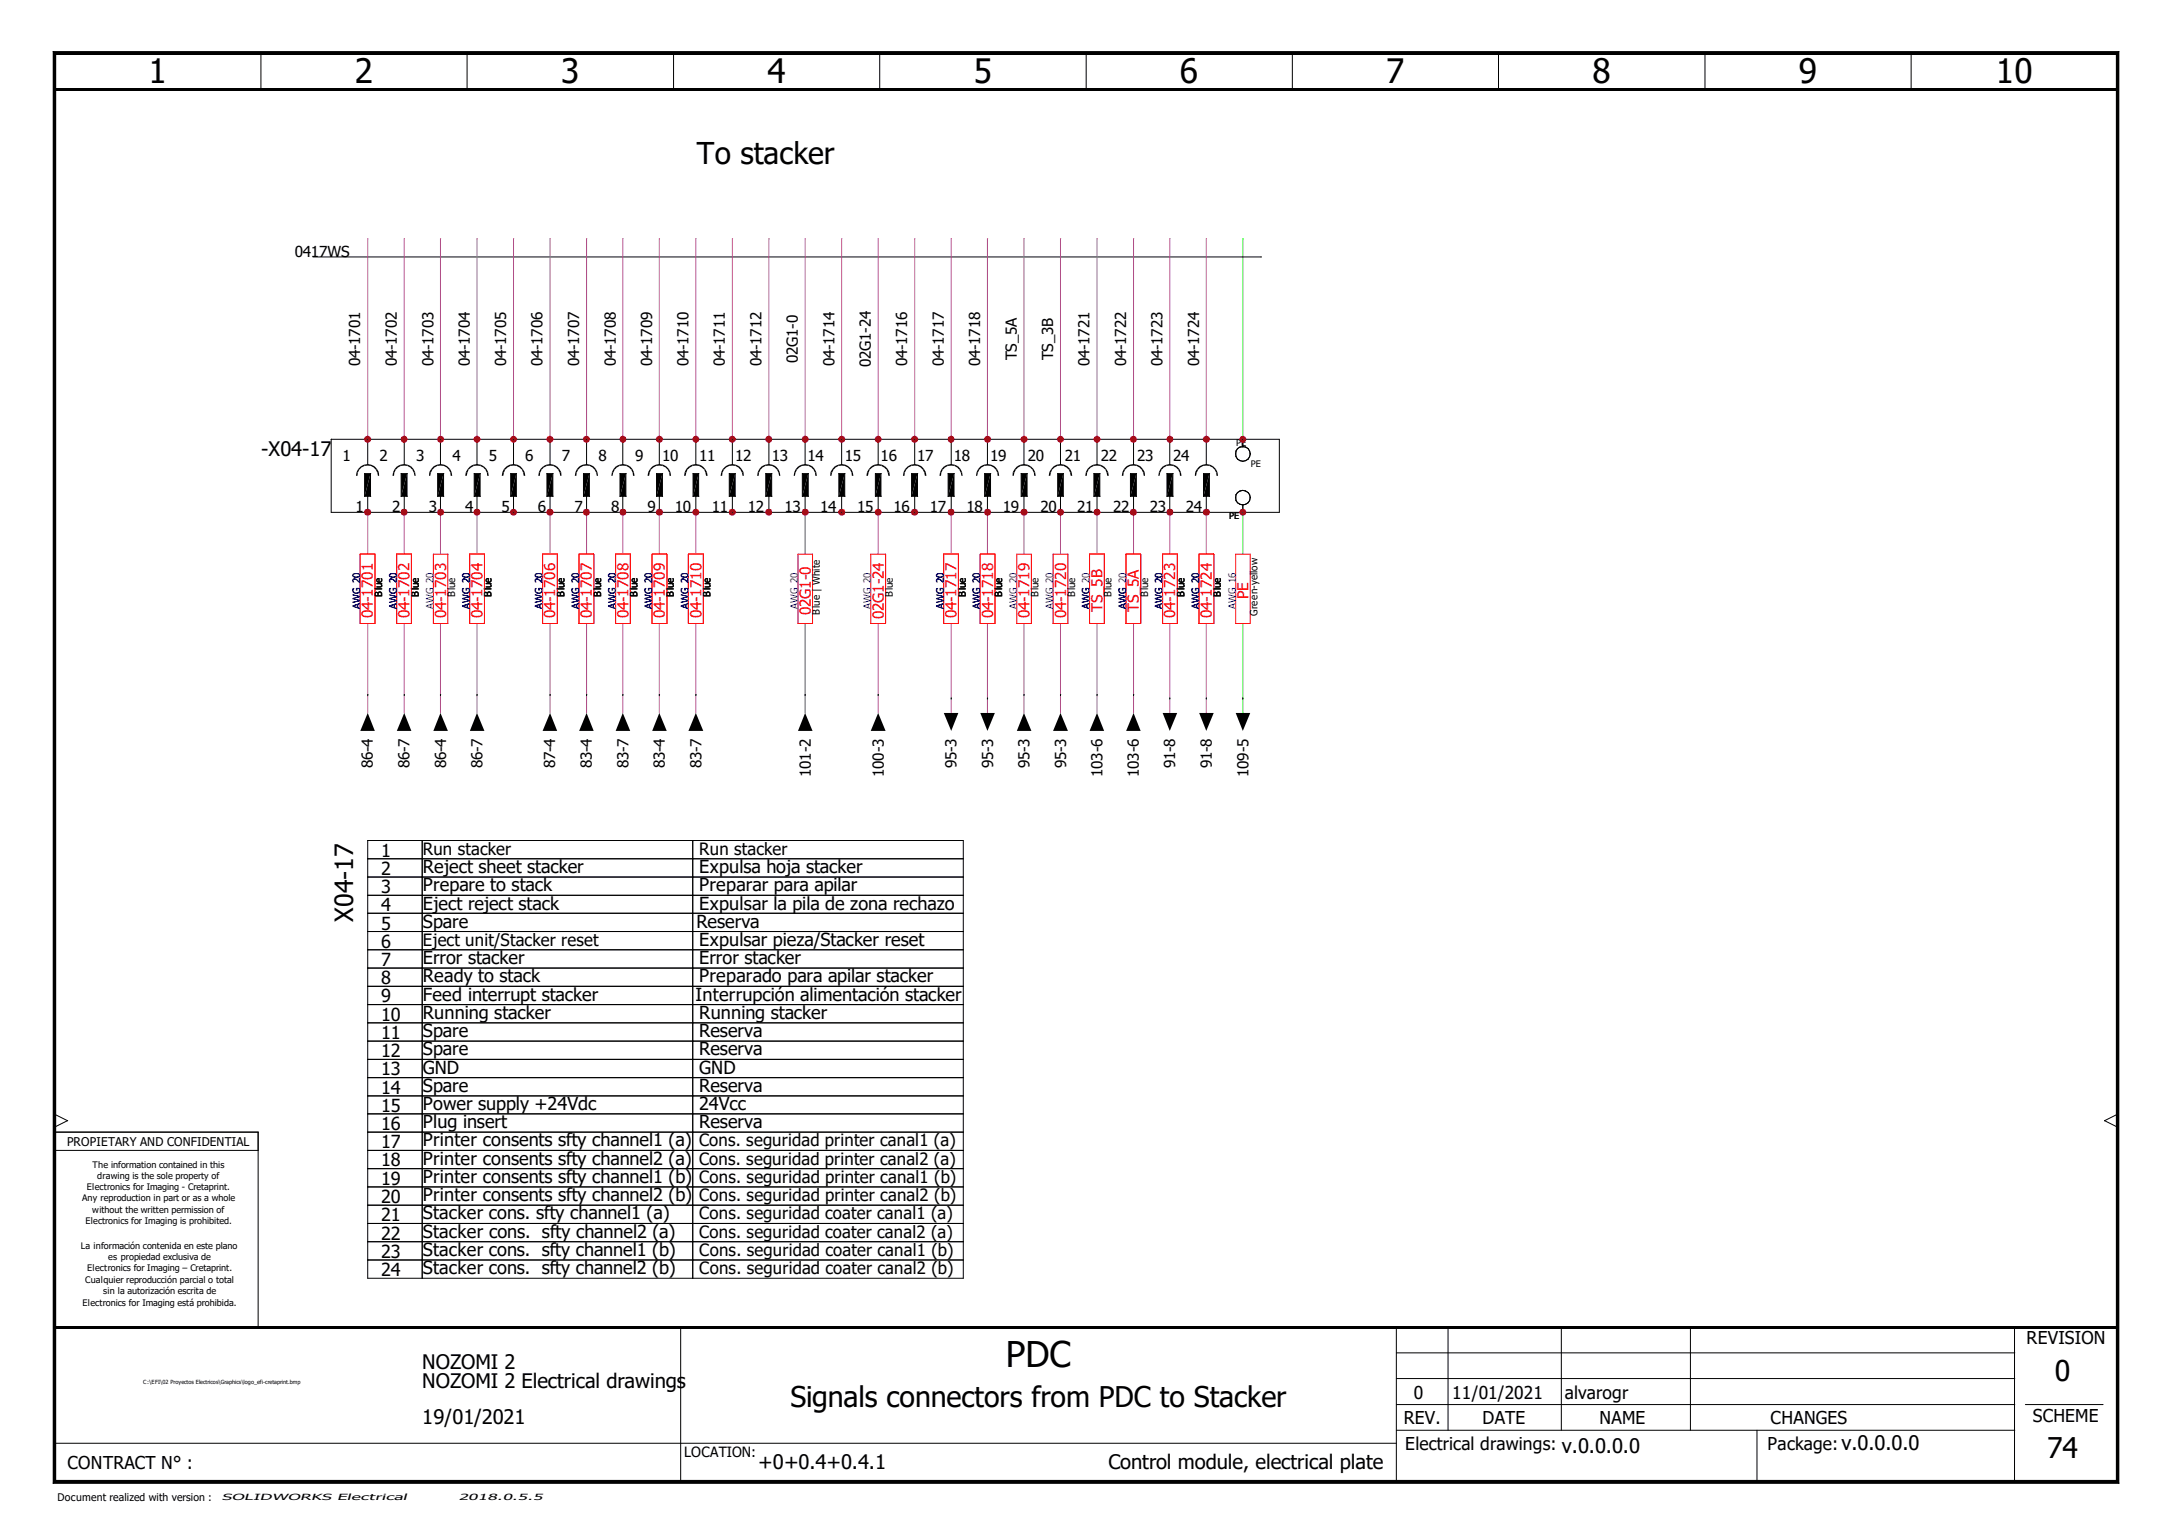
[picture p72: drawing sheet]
<svg xmlns="http://www.w3.org/2000/svg" width="297mm" height="210mm" viewBox="0 0 297 210" stroke-linecap="round" stroke-linejoin="round" font-family="sans-serif">
<defs><g id="words">
<text font-size="4.8" x="137.5" y="187">PDC</text>
<g font-size="4.6">
<text x="20.3" y="11.3">1</text>
<text x="48.5" y="11.3">2</text>
<text x="76.7" y="11.3">3</text>
<text x="104.9" y="11.3">4</text>
<text x="133.2" y="11.3">5</text>
<text x="161.4" y="11.3">6</text>
<text x="189.6" y="11.3">7</text>
<text x="217.8" y="11.3">8</text>
<text x="246" y="11.3">9</text>
<text x="273" y="11.3">10</text>
</g>
<text font-size="4.1" x="95.3" y="22.5">To stacker</text>
<g font-size="3.9">
<text x="281" y="188.8">0</text>
<text x="108.1" y="192.4">Signals connectors from PDC to Stacker</text>
<text x="279.9" y="199.4">74</text>
</g>
<text font-size="3.4" x="48.3" y="126.1" transform="rotate(-90 48.3 126.1)">X04-17</text>
<g font-size="2.7">
<text x="35.7" y="62.4">-X04-17</text>
<text x="57.7" y="187.2">NOZOMI 2</text>
<text x="57.7" y="189.7">NOZOMI 2 Electrical drawings</text>
<text x="57.7" y="194.7">19/01/2021</text>
<text x="103.7" y="200.9">+0+0.4+0.4.1</text>
<text x="151.6" y="200.9">Control module, electrical plate</text>
</g>
<g font-size="2.5">
<text x="52.1" y="117.1">1</text>
<text x="52.1" y="119.6">2</text>
<text x="57.8" y="119.4">Reject sheet stacker</text>
<text x="95.6" y="119.4">Expulsa hoja stacker</text>
<text x="52.1" y="122.1">3</text>
<text x="52.1" y="124.6">4</text>
<text x="57.8" y="121.9">Prepare to stack</text>
<text x="57.8" y="124.4">Eject reject stack</text>
<text x="95.6" y="121.9">Preparar para apilar</text>
<text x="95.6" y="124.4">Expulsar la pila de zona rechazo</text>
<text x="52.1" y="127.1">5</text>
<text x="52.1" y="129.6">6</text>
<text x="57.8" y="126.8">Spare</text>
<text x="57.8" y="131.8">Error stacker</text>
<text x="95.2" y="126.8">Reserva</text>
<text x="95.6" y="129.3">Expulsar pieza/Stacker reset</text>
<text x="95.6" y="131.8">Error stacker</text>
<text x="52.1" y="132.1">7</text>
<text x="52.1" y="134.6">8</text>
<text x="52.1" y="137.1">9</text>
<text x="57.8" y="134.3">Ready to stack</text>
<text x="57.8" y="136.8">Feed interrupt stacker</text>
<text x="95.1" y="136.8">Interrupción alimentación stacker</text>
<text x="95.6" y="134.3">Preparado para apilar stacker</text>
<text x="52.1" y="139.6">10</text>
<text x="52.1" y="142.1">11</text>
<text x="57.8" y="139.3">Running stacker</text>
<text x="57.8" y="141.8">Spare</text>
<text x="95.6" y="141.8">Reserva</text>
<text x="95.6" y="139.3">Running stacker</text>
<text x="52.1" y="144.6">12</text>
<text x="52.1" y="147.1">13</text>
<text x="52.1" y="149.6">14</text>
<text x="57.8" y="144.3">Spare</text>
<text x="57.8" y="146.8">GND</text>
<text x="57.8" y="149.3">Spare</text>
<text x="95.6" y="144.3">Reserva</text>
<text x="95.6" y="149.3">Reserva</text>
<text x="95.6" y="146.8">GND</text>
<text x="52.1" y="152.1">15</text>
<text x="52.1" y="154.5">16</text>
<text x="57.8" y="151.8">Power supply +24Vdc</text>
<text x="57.8" y="154.3">Plug insert</text>
<text x="95.6" y="154.3">Reserva</text>
<text x="95.6" y="151.8">24Vcc</text>
<text x="52.1" y="157">17</text>
<text x="52.1" y="159.5">18</text>
<text x="57.8" y="156.8">Printer consents sfty channel1 (a)</text>
<text x="57.8" y="159.3">Printer consents sfty channel2 (a)</text>
<text x="57.8" y="161.8">Printer consents sfty channel1 (b)</text>
<text x="52.1" y="162">19</text>
<text x="52.1" y="164.5">20</text>
<text x="52.1" y="167">21</text>
<text x="57.8" y="164.3">Printer consents sfty channel2 (b)</text>
<text x="57.8" y="166.8">Stacker cons. sfty channel1 (a)</text>
<text x="52.1" y="169.5">22</text>
<text x="52.1" y="172">23</text>
<text x="57.8" y="169.2">Stacker cons. sfty channel2 (a)</text>
<text x="57.8" y="171.7">Stacker cons. sfty channel1 (b)</text>
<text x="52.1" y="174.5">24</text>
<text x="57.8" y="174.2">Stacker cons. sfty channel2 (b)</text>
</g>
<g font-size="2.4">
<text x="277.2" y="183.8">REVISION</text>
<text x="193.4" y="191.3">0</text>
<text x="198.6" y="191.3">11/01/2021</text>
<text x="214" y="191.3">alvarogr</text>
<text x="192" y="194.7">REV.</text>
<text x="202.7" y="194.7">DATE</text>
<text x="218.7" y="194.7">NAME</text>
<text x="242.1" y="194.7">CHANGES</text>
<text x="278" y="194.4">SCHEME</text>
<text x="9.2" y="200.9">CONTRACT N° :</text>
<text x="192.2" y="198.3">Electrical drawings: v.0.0.0.0</text>
<text x="241.7" y="198.2">Package:v.0.0.0.0</text>
</g>
<g font-size="2.3">
<text x="57.8" y="116.9">Run stacker</text>
<text x="95.6" y="116.9">Run stacker</text>
<text x="57.8" y="129.3">Eject unit/Stacker reset</text>
<text x="95.6" y="156.8">Cons. seguridad printer canal1 (a)</text>
<text x="95.6" y="159.3">Cons. seguridad printer canal2 (a)</text>
<text x="95.6" y="161.8">Cons. seguridad printer canal1 (b)</text>
<text x="95.6" y="164.3">Cons. seguridad printer canal2 (b)</text>
<text x="95.6" y="166.8">Cons. seguridad coater canal1 (a)</text>
<text x="95.6" y="169.2">Cons. seguridad coater canal2 (a)</text>
<text x="95.6" y="171.7">Cons. seguridad coater canal1 (b)</text>
<text x="95.6" y="174.2">Cons. seguridad coater canal2 (b)</text>
</g>
<g font-size="2.1">
<text x="40.3" y="35.1">0417WS</text>
<text x="49.3" y="50.1" transform="rotate(-90 49.3 50.1)">04-1701</text>
<text x="54.3" y="50.1" transform="rotate(-90 54.3 50.1)">04-1702</text>
<text x="59.3" y="50.1" transform="rotate(-90 59.3 50.1)">04-1703</text>
<text x="64.3" y="50.1" transform="rotate(-90 64.3 50.1)">04-1704</text>
<text x="69.2" y="50.1" transform="rotate(-90 69.2 50.1)">04-1705</text>
<text x="74.2" y="50.1" transform="rotate(-90 74.2 50.1)">04-1706</text>
<text x="79.2" y="50.1" transform="rotate(-90 79.2 50.1)">04-1707</text>
<text x="84.2" y="50.1" transform="rotate(-90 84.2 50.1)">04-1708</text>
<text x="89.2" y="50.1" transform="rotate(-90 89.2 50.1)">04-1709</text>
<text x="94.1" y="50.1" transform="rotate(-90 94.1 50.1)">04-1710</text>
<text x="99.1" y="50.1" transform="rotate(-90 99.1 50.1)">04-1711</text>
<text x="104.1" y="50.1" transform="rotate(-90 104.1 50.1)">04-1712</text>
<text x="109.1" y="49.7" transform="rotate(-90 109.1 49.7)">02G1-0</text>
<text x="114.1" y="50.1" transform="rotate(-90 114.1 50.1)">04-1714</text>
<text x="119.1" y="50.2" transform="rotate(-90 119.1 50.2)">02G1-24</text>
<text x="124.1" y="50.1" transform="rotate(-90 124.1 50.1)">04-1716</text>
<text x="129.1" y="50.1" transform="rotate(-90 129.1 50.1)">04-1717</text>
<text x="134.1" y="50.1" transform="rotate(-90 134.1 50.1)">04-1718</text>
<text x="139.1" y="49.3" transform="rotate(-90 139.1 49.3)">TS_5A</text>
<text x="144" y="49.3" transform="rotate(-90 144 49.3)">TS_3B</text>
<text x="149" y="50.1" transform="rotate(-90 149 50.1)">04-1721</text>
<text x="154" y="50.1" transform="rotate(-90 154 50.1)">04-1722</text>
<text x="159" y="50.1" transform="rotate(-90 159 50.1)">04-1723</text>
<text x="164" y="50.1" transform="rotate(-90 164 50.1)">04-1724</text>
<text x="46.9" y="63.1">1</text>
<text x="51.9" y="63.1">2</text>
<text x="56.9" y="63.1">3</text>
<text x="61.9" y="63.1">4</text>
<text x="66.8" y="63.1">5</text>
<text x="71.8" y="63.1">6</text>
<text x="76.8" y="63.1">7</text>
<text x="81.8" y="63.1">8</text>
<text x="86.9" y="63.1">9</text>
<text x="90.5" y="63.1">10</text>
<text x="95.6" y="63.1">11</text>
<text x="100.5" y="63.1">12</text>
<text x="105.5" y="63.1">13</text>
<text x="110.4" y="63.1">14</text>
<text x="115.5" y="63.1">15</text>
<text x="120.4" y="63.1">16</text>
<text x="125.4" y="63.1">17</text>
<text x="130.4" y="63.1">18</text>
<text x="135.4" y="63.1">19</text>
<text x="140.5" y="63.1">20</text>
<text x="145.6" y="63.1">21</text>
<text x="150.5" y="63.1">22</text>
<text x="155.5" y="63.1">23</text>
<text x="160.4" y="63.1">24</text>
<text x="48.6" y="70.1">1</text>
<text x="53.6" y="70.1">2</text>
<text x="58.6" y="70.1">3</text>
<text x="63.6" y="70.1">4</text>
<text x="68.6" y="70.1">5</text>
<text x="73.6" y="70.1">6</text>
<text x="78.6" y="70.1">7</text>
<text x="83.6" y="70.1">8</text>
<text x="88.6" y="70.1">9</text>
<text x="92.3" y="70.1">10</text>
<text x="97.4" y="70.1">11</text>
<text x="102.3" y="70.1">12</text>
<text x="107.3" y="70.1">13</text>
<text x="112.2" y="70.1">14</text>
<text x="117.2" y="70.1">15</text>
<text x="122.2" y="70.1">16</text>
<text x="127.2" y="70.1">17</text>
<text x="132.2" y="70.1">18</text>
<text x="137.2" y="70.1">19</text>
<text x="142.3" y="70.1">20</text>
<text x="147.3" y="70.1">21</text>
<text x="152.2" y="70.1">22</text>
<text x="157.3" y="70.1">23</text>
<text x="162.2" y="70.1">24</text>
<text x="51" y="105.1" transform="rotate(-90 51 105.1)">86-4</text>
<text x="56" y="105.1" transform="rotate(-90 56 105.1)">86-7</text>
<text x="61" y="105.1" transform="rotate(-90 61 105.1)">86-4</text>
<text x="66" y="105.1" transform="rotate(-90 66 105.1)">86-7</text>
<text x="75.9" y="105.1" transform="rotate(-90 75.9 105.1)">87-4</text>
<text x="80.9" y="105.1" transform="rotate(-90 80.9 105.1)">83-4</text>
<text x="85.9" y="105.1" transform="rotate(-90 85.9 105.1)">83-7</text>
<text x="90.9" y="105.1" transform="rotate(-90 90.9 105.1)">83-4</text>
<text x="95.9" y="105.1" transform="rotate(-90 95.9 105.1)">83-7</text>
<text x="110.9" y="106.2" transform="rotate(-90 110.9 106.2)">101-2</text>
<text x="120.9" y="106.2" transform="rotate(-90 120.9 106.2)">100-3</text>
<text x="130.8" y="105.1" transform="rotate(-90 130.8 105.1)">95-3</text>
<text x="135.8" y="105.1" transform="rotate(-90 135.8 105.1)">95-3</text>
<text x="140.8" y="105.1" transform="rotate(-90 140.8 105.1)">95-3</text>
<text x="145.8" y="105.1" transform="rotate(-90 145.8 105.1)">95-3</text>
<text x="150.8" y="106.2" transform="rotate(-90 150.8 106.2)">103-6</text>
<text x="155.7" y="106.2" transform="rotate(-90 155.7 106.2)">103-6</text>
<text x="160.7" y="105.1" transform="rotate(-90 160.7 105.1)">91-8</text>
<text x="165.7" y="105.1" transform="rotate(-90 165.7 105.1)">91-8</text>
<text x="170.7" y="106.2" transform="rotate(-90 170.7 106.2)">109-5</text>
</g>
<g font-size="2.1" fill="#f00">
<text x="150.8" y="83.7" transform="rotate(-90 150.8 83.7)">TS_5B</text>
<text x="155.7" y="83.7" transform="rotate(-90 155.7 83.7)">TS_5A</text>
<text x="170.7" y="81.9" transform="rotate(-90 170.7 81.9)">PE</text>
<text x="51" y="84.5" transform="rotate(-90 51 84.5)">04-1701</text>
<text x="56" y="84.5" transform="rotate(-90 56 84.5)">04-1702</text>
<text x="61" y="84.5" transform="rotate(-90 61 84.5)">04-1703</text>
<text x="66" y="84.5" transform="rotate(-90 66 84.5)">04-1704</text>
<text x="75.9" y="84.5" transform="rotate(-90 75.9 84.5)">04-1706</text>
<text x="80.9" y="84.5" transform="rotate(-90 80.9 84.5)">04-1707</text>
<text x="85.9" y="84.5" transform="rotate(-90 85.9 84.5)">04-1708</text>
<text x="90.9" y="84.5" transform="rotate(-90 90.9 84.5)">04-1709</text>
<text x="95.9" y="84.5" transform="rotate(-90 95.9 84.5)">04-1710</text>
<text x="110.9" y="84.1" transform="rotate(-90 110.9 84.1)">02G1-0</text>
<text x="120.9" y="84.6" transform="rotate(-90 120.9 84.6)">02G1-24</text>
<text x="130.8" y="84.5" transform="rotate(-90 130.8 84.5)">04-1717</text>
<text x="135.8" y="84.5" transform="rotate(-90 135.8 84.5)">04-1718</text>
<text x="140.8" y="84.5" transform="rotate(-90 140.8 84.5)">04-1719</text>
<text x="145.8" y="84.5" transform="rotate(-90 145.8 84.5)">04-1720</text>
<text x="160.7" y="84.5" transform="rotate(-90 160.7 84.5)">04-1723</text>
<text x="165.7" y="84.5" transform="rotate(-90 165.7 84.5)">04-1724</text>
</g>
<text font-size="1.9" x="93.6" y="199.2">LOCATION:</text>
<text font-size="1.6" x="9.2" y="156.7">PROPIETARY AND CONFIDENTIAL</text>
<g font-size="1.4" fill="#00f">
<text x="49.3" y="83.3" transform="rotate(-90 49.3 83.3)">AWG 20</text>
<text x="54.3" y="83.3" transform="rotate(-90 54.3 83.3)">AWG 20</text>
<text x="59.3" y="83.3" transform="rotate(-90 59.3 83.3)">AWG 20</text>
<text x="64.3" y="83.3" transform="rotate(-90 64.3 83.3)">AWG 20</text>
<text x="74.2" y="83.3" transform="rotate(-90 74.2 83.3)">AWG 20</text>
<text x="79.2" y="83.3" transform="rotate(-90 79.2 83.3)">AWG 20</text>
<text x="84.2" y="83.3" transform="rotate(-90 84.2 83.3)">AWG 20</text>
<text x="89.2" y="83.3" transform="rotate(-90 89.2 83.3)">AWG 20</text>
<text x="94.1" y="83.3" transform="rotate(-90 94.1 83.3)">AWG 20</text>
<text x="109.1" y="83.3" transform="rotate(-90 109.1 83.3)">AWG 20</text>
<text x="119.1" y="83.3" transform="rotate(-90 119.1 83.3)">AWG 20</text>
<text x="129.1" y="83.3" transform="rotate(-90 129.1 83.3)">AWG 20</text>
<text x="134.1" y="83.3" transform="rotate(-90 134.1 83.3)">AWG 20</text>
<text x="139.1" y="83.3" transform="rotate(-90 139.1 83.3)">AWG 20</text>
<text x="144" y="83.3" transform="rotate(-90 144 83.3)">AWG 20</text>
<text x="149" y="83.3" transform="rotate(-90 149 83.3)">AWG 20</text>
<text x="149" y="83.3" transform="rotate(-90 149 83.3)">AWG</text>
<text x="154" y="83.3" transform="rotate(-90 154 83.3)">AWG 20</text>
<text x="159" y="83.3" transform="rotate(-90 159 83.3)">AWG 20</text>
<text x="164" y="83.3" transform="rotate(-90 164 83.3)">AWG 20</text>
<text x="169" y="83.3" transform="rotate(-90 169 83.3)">AWG 16</text>
</g>
<g font-size="1.4">
<text x="52.3" y="81.6" transform="rotate(-90 52.3 81.6)">Blue</text>
<text x="57.3" y="81.6" transform="rotate(-90 57.3 81.6)">Blue</text>
<text x="62.2" y="81.6" transform="rotate(-90 62.2 81.6)">Blue</text>
<text x="67.2" y="81.6" transform="rotate(-90 67.2 81.6)">Blue</text>
<text x="77.2" y="81.6" transform="rotate(-90 77.2 81.6)">Blue</text>
<text x="82.2" y="81.6" transform="rotate(-90 82.2 81.6)">Blue</text>
<text x="87.2" y="81.6" transform="rotate(-90 87.2 81.6)">Blue</text>
<text x="92.2" y="81.6" transform="rotate(-90 92.2 81.6)">Blue</text>
<text x="97.2" y="81.6" transform="rotate(-90 97.2 81.6)">Blue</text>
<text x="122.1" y="81.6" transform="rotate(-90 122.1 81.6)">Blue</text>
<text x="132.1" y="81.6" transform="rotate(-90 132.1 81.6)">Blue</text>
<text x="137.1" y="81.6" transform="rotate(-90 137.1 81.6)">Blue</text>
<text x="142" y="81.6" transform="rotate(-90 142 81.6)">Blue</text>
<text x="147" y="81.6" transform="rotate(-90 147 81.6)">Blue</text>
<text x="152" y="81.6" transform="rotate(-90 152 81.6)">Blue</text>
<text x="157" y="81.6" transform="rotate(-90 157 81.6)">Blue</text>
<text x="162" y="81.6" transform="rotate(-90 162 81.6)">Blue</text>
<text x="167" y="81.6" transform="rotate(-90 167 81.6)">Blue</text>
<text x="112.1" y="84" transform="rotate(-90 112.1 84)">Blue | White</text>
<text x="172" y="84.2" transform="rotate(-90 172 84.2)">Green-yellow</text>
<text x="7.9" y="205.2">Document realized with version :</text>
</g>
<g font-size="1.2">
<text x="169.1" y="61">PE</text>
<text x="171.1" y="63.8">PE</text>
<text x="168.1" y="71">PE</text>
<text x="12.7" y="159.7">The information contained in this</text>
<text x="13.3" y="161.2">drawing is the sole property of</text>
<text x="11.2" y="164.3">Any reproduction in part or as a whole</text>
<text x="11.7" y="167.4">Electronics for Imaging is prohibited.</text>
<text x="11.9" y="162.8">Electronics for Imaging - Cretaprint.</text>
<text x="12.6" y="165.8">without the written permission of</text>
<text x="11" y="170.7">La información contenida en este plano</text>
<text x="11.9" y="173.8">Electronics for Imaging – Cretaprint.</text>
<text x="14.8" y="172.3">es propiedad exclusiva de</text>
<text x="11.3" y="178.6">Electronics for Imaging está prohibida.</text>
<text x="11.6" y="175.4">Cualquier reproducción parcial o total</text>
<text x="14.1" y="177">sin la autorización escrita de</text>
<text x="30.3" y="205.1">SOLIDWORKS Electrical</text>
<text x="62.7" y="205.1">2018.0.5.5</text>
</g>
<text font-size=".8" x="19.6" y="189.3">C:\EFI\02 Proyectos Electricos\Graphics\logo_efi-cretaprint.bmp</text>
</g></defs>
<path d="M.1 0h296.8v209.8h-296.8z" fill="none" stroke="#fff" stroke-width=".14"/>
<g fill="none" stroke="#000" stroke-width=".14">
<path d="M7.3 7.1l.3 .4zM7.3 7.1h282.5zM7.3 7.1v195.7zM7.3 7.1h282.5v195.7h-282.5zM7.6 7.5h281.8zM7.6 7.5v194.9zM7.6 7.5h281.8v194.9h-281.8zM35.7 7.2v5M63.9 7.2v5M92.2 7.2l-.1 5M120.4 7.2l-.1 5M148.6 7.2l-.1 5"/>
<path d="M176.8 7.2l-.1 5M205 7.2l-.1 5M233.2 7.2v5M261.4 7.2v5M289.4 7.5v194.9zM289.8 7.1l-.4 .4zM289.8 7.1v195.7zM42.8 35.1h129.7M45.3 60.1h129.7v10h-129.7zM50.3 60.1v3.4M50.3 67.9v2.2M50.7 64.8v3.1"/>
<path d="M50.7 64.8h-.8v3.1h.8M55.3 60.1v3.4M55.3 67.9v2.2M55.7 64.8v3.1M55.7 64.8h-.8v3.1h.8M60.2 60.1l.1 3.4M60.2 67.9v2.2M60.7 64.8v3.1M60.7 64.8h-.8v3.1h.8M65.2 60.1l.1 3.4M65.2 67.9v2.2M65.7 64.8v3.1"/>
<path d="M65.7 64.8h-.8v3.1h.8M70.2 60.1l.1 3.4M70.2 67.9v2.2M70.6 64.8v3.1M70.7 64.8h-.9v3.1h.9M75.2 60.1l.1 3.4M75.2 67.9v2.2M75.6 64.8v3.1M75.6 64.8h-.8v3.1h.8M80.2 60.1l.1 3.4M80.2 67.9v2.2M80.6 64.8v3.1"/>
<path d="M80.6 64.8h-.8v3.1h.8M85.2 60.1v3.4M85.2 67.9v2.2M85.6 64.8v3.1M85.6 64.8h-.8v3.1h.8M90.2 60.1v3.4M90.2 67.9v2.2M90.6 64.8v3.1M90.6 64.8h-.8v3.1h.8M95.2 60.1v3.4M95.2 67.9v2.2M95.5 64.8v3.1"/>
<path d="M95.6 64.8h-.8v3.1h.8M100.2 60.1v3.4M100.2 67.9v2.2M100.5 64.8v3.1M100.6 64.8h-.9v3.1h.9M105.2 60.1v3.4M105.2 67.9v2.2M105.5 64.8v3.1M105.6 64.8h-.9v3.1h.9M110.1 60.1v3.4M110.1 67.9v2.2M110.5 64.8v3.1"/>
<path d="M110.6 64.8h-.9v3.1h.9M115.1 60.1v3.4M115.1 67.9v2.2M115.5 64.8v3.1M115.6 64.8h-.9v3.1h.9M120.1 60.1v3.4M120.1 67.9v2.2M120.5 64.8v3.1M120.5 64.8h-.8v3.1h.8M125.1 60.1v3.4M125.1 67.9v2.2M125.5 64.8v3.1"/>
<path d="M125.5 64.8h-.8v3.1h.8M130.1 60.1v3.4M130.1 67.9v2.2M130.5 64.8v3.1M130.5 64.8h-.8v3.1h.8M135 60.1l.1 3.4M135 67.9v2.2M135.5 64.8v3.1M135.5 64.8h-.8v3.1h.8M140 60.1l.1 3.4M140 67.9v2.2M140.5 64.8v3.1"/>
<path d="M140.5 64.8h-.8v3.1h.8M145 60.1l.1 3.4M145 67.9v2.2M145.4 64.8v3.1M145.5 64.8h-.9v3.1h.9M150 60.1l.1 3.4M150 67.9v2.2M150.4 64.8v3.1M150.4 64.8h-.8v3.1h.8M155 60.1l.1 3.4M155 67.9v2.2M155.4 64.8v3.1"/>
<path d="M155.4 64.8h-.8v3.1h.8M160 60.1v3.4M160 67.9v2.2M160.4 64.8v3.1M160.4 64.8h-.8v3.1h.8M165 60.1v3.4M165 67.9v2.2M165.4 64.8v3.1M165.4 64.8h-.8v3.1h.8M170 61.1a1 1 0 0 0-1 1 1 1 0 0 0 1 1 1 1 0 0 0 1-1M170 61.1a.94 .94 0 0 1 1 1M170 60.1v1"/>
<path d="M170 69v1.1M171 62.1h.1M171 68a1.01 1.01 0 0 1-1 1M171 68a1 1 0 0 0-1-1 1 1 0 0 0-1 1 1 1 0 0 0 1 1M171 68h.1M50.3 95h.1M55.3 95h.1M60.2 95h.1M65.2 95h.1M75.2 95h.1M80.2 95h.1M85.2 95h.1"/>
<path d="M90.2 95h.1M95.2 95h.1M110.1 95h.1M120.1 95h.1M130.1 95.5h.1M135 95.5h.1M140 95h.1M145 95h.1M150 95h.1M155 95h.1M160 95.5h.1M165 95.5h.1"/>
<path d="M170 95.5h.1M50.3 114.9h81.4v59.9h-81.4zM50.3 117.4h81.4M50.3 119.9h81.4M57.7 114.9v59.9M94.7 114.9v59.9M50.3 122.4h81.4M50.3 124.9h81.4M50.3 127.4h81.4M50.3 129.9h81.4M50.3 132.4h81.4M50.3 134.9h81.4"/>
<path d="M50.3 137.4h81.4M50.3 139.9h81.4M7.4 152.4l1.8 .8M7.4 154.8h27.9v26.7h-27.9zM7.4 157.3h27.9M9.2 153.2l-1.7 .9M9.2 153.2h.1M50.3 154.8h81.4M50.3 157.3h81.4M50.3 142.4h81.4M50.3 144.9h81.4M50.3 147.4h81.4"/>
<path d="M50.3 149.9h81.4M50.3 152.3h81.4M50.3 159.8h81.4M287.8 153.2l1.8 .9M287.8 153.2h.1M289.6 152.4l-1.8 .8M50.3 162.3h81.4M50.3 164.8h81.4M50.3 167.3h81.4M50.3 169.8h81.4M50.3 172.3h81.4M7.4 197.4h183.6"/>
<path d="M93.1 181.5v21.1M191 195.6h84.5M191 192.1h84.5M191 188.5h84.5M191 185h84.5M191 181.5v21.1M198.1 181.5l-.1 14.1M213.6 181.5l-.1 14.1M231.2 181.5v14.1M240.3 195.6v7M275.5 181.5v21.1M277 192.1h10.6"/>
<path d="M7.3 202.8h282.5zM7.6 202.4l-.3 .4zM7.6 202.4h281.8zM289.4 202.4l.4 .4z"/>
</g>
<path d="M7.3 7.3h282.5M7.3 202.6h282.5" fill="none" stroke="#000" stroke-width=".38"/>
<g fill="#000">
<path d="M7.3 7.1l.3 .4zM289.8 7.1l-.4 .4zM49.9 64.8h.8l-.8 3.1zM50.7 64.8v3.1h-.8zM54.9 64.8h.8l-.8 3.1zM55.7 64.8v3.1h-.8zM59.9 64.8h.8l-.8 3.1zM60.7 64.8v3.1h-.8zM64.9 64.8h.8l-.8 3.1zM65.7 64.8v3.1h-.8zM69.8 64.8h.8l-.8 3.1zM70.6 64.8v3.1h-.8z"/>
<path d="M74.8 64.8h.8l-.8 3.1zM75.6 64.8v3.1h-.8zM79.8 64.8h.8l-.8 3.1zM80.6 64.8v3.1h-.8zM84.8 64.8h.8l-.8 3.1zM85.6 64.8v3.1h-.8zM89.8 64.8h.8l-.8 3.1zM90.6 64.8v3.1h-.8zM94.8 64.8h.7l-.7 3.1zM95.5 64.8v3.1h-.7zM99.7 64.8h.8l-.8 3.1zM100.5 64.8v3.1h-.8z"/>
<path d="M104.7 64.8h.8l-.8 3.1zM105.5 64.8v3.1h-.8zM109.7 64.8h.8l-.8 3.1zM110.5 64.8v3.1h-.8zM114.7 64.8h.8l-.8 3.1zM115.5 64.8v3.1h-.8zM119.7 64.8h.8l-.8 3.1zM120.5 64.8v3.1h-.8zM124.7 64.8h.8l-.8 3.1zM125.5 64.8v3.1h-.8zM129.7 64.8h.8l-.8 3.1zM130.5 64.8v3.1h-.8z"/>
<path d="M134.7 64.8h.8l-.8 3.1zM135.5 64.8v3.1h-.8zM139.7 64.8h.8l-.8 3.1zM140.5 64.8v3.1h-.8zM144.6 64.8h.8l-.8 3.1zM145.4 64.8v3.1h-.8zM149.6 64.8h.8l-.8 3.1zM150.4 64.8v3.1h-.8zM154.6 64.8h.8l-.8 3.1zM155.4 64.8v3.1h-.8zM159.6 64.8h.8l-.8 3.1zM160.4 64.8v3.1h-.8z"/>
<path d="M164.6 64.8h.8l-.8 3.1zM165.4 64.8v3.1h-.8zM7.6 202.4l-.3 .4zM289.4 202.4l.4 .4z"/>
<path d="M48.8 64.6h.1v.5h-.2z" fill-rule="evenodd"/>
<path d="M49 64.1l.1 .1-.2 .4h-.1z" fill-rule="evenodd"/>
<path d="M49 64.1l.4-.3v.1l-.3 .3z" fill-rule="evenodd"/>
<path d="M49.4 63.8l.4-.3 .1 .2-.5 .2z" fill-rule="evenodd"/>
<path d="M49.8 63.5h.5v.2h-.4z" fill-rule="evenodd"/>
<path d="M50.3 63.5h.5l-.1 .2h-.4z" fill-rule="evenodd"/>
<path d="M50.8 63.5l.4 .3-.1 .1-.4-.2z" fill-rule="evenodd"/>
<path d="M51.2 63.8l.4 .3-.2 .1-.3-.3z" fill-rule="evenodd"/>
<path d="M51.4 64.2l.2-.1 .2 .5h-.2z" fill-rule="evenodd"/>
<path d="M51.6 64.6h.2l.1 .5h-.2z" fill-rule="evenodd"/>
<path d="M53.8 64.6h.1v.5h-.2z" fill-rule="evenodd"/>
<path d="M54 64.1l.1 .1-.2 .4h-.1z" fill-rule="evenodd"/>
<path d="M54.3 63.8l.1 .1-.3 .3-.1-.1z" fill-rule="evenodd"/>
<path d="M54.3 63.8l.5-.3v.2l-.4 .2z" fill-rule="evenodd"/>
<path d="M54.8 63.5h.5v.2h-.5z" fill-rule="evenodd"/>
<path d="M55.3 63.5h.4v.2h-.4z" fill-rule="evenodd"/>
<path d="M55.7 63.5l.5 .3-.1 .1-.4-.2z" fill-rule="evenodd"/>
<path d="M56.2 63.8l.4 .3-.2 .1-.3-.3z" fill-rule="evenodd"/>
<path d="M56.4 64.2l.2-.1 .2 .5h-.2z" fill-rule="evenodd"/>
<path d="M56.6 64.6h.2l.1 .5h-.2z" fill-rule="evenodd"/>
<path d="M58.7 64.6h.2l-.1 .5h-.1z" fill-rule="evenodd"/>
<path d="M59 64.1l.1 .1-.2 .4h-.2z" fill-rule="evenodd"/>
<path d="M59.3 63.8l.1 .1-.3 .3-.1-.1z" fill-rule="evenodd"/>
<path d="M59.3 63.8l.5-.3v.2l-.4 .2z" fill-rule="evenodd"/>
<path d="M59.8 63.5h.4v.2h-.4z" fill-rule="evenodd"/>
<path d="M60.2 63.5h.5v.2h-.5z" fill-rule="evenodd"/>
<path d="M60.7 63.5l.5 .3-.1 .1-.4-.2z" fill-rule="evenodd"/>
<path d="M61.2 63.8l.3 .3-.1 .1-.3-.3z" fill-rule="evenodd"/>
<path d="M61.4 64.2l.1-.1 .3 .5h-.2z" fill-rule="evenodd"/>
<path d="M61.6 64.6h.2v.5h-.2z" fill-rule="evenodd"/>
<path d="M63.7 64.6h.2l-.1 .5h-.2z" fill-rule="evenodd"/>
<path d="M64 64.1l.1 .1-.2 .4h-.2z" fill-rule="evenodd"/>
<path d="M64.3 63.8l.1 .1-.3 .3-.1-.1z" fill-rule="evenodd"/>
<path d="M64.3 63.8l.4-.3 .1 .2-.4 .2z" fill-rule="evenodd"/>
<path d="M64.7 63.5h.5v.2h-.4z" fill-rule="evenodd"/>
<path d="M65.2 63.5h.5v.2h-.5z" fill-rule="evenodd"/>
<path d="M65.7 63.5l.5 .3-.1 .1-.4-.2z" fill-rule="evenodd"/>
<path d="M66.2 63.8l.3 .3-.1 .1-.3-.3z" fill-rule="evenodd"/>
<path d="M66.4 64.2l.1-.1 .3 .5h-.2z" fill-rule="evenodd"/>
<path d="M66.6 64.6h.2v.5h-.2z" fill-rule="evenodd"/>
<path d="M68.7 64.6h.2l-.1 .5h-.2z" fill-rule="evenodd"/>
<path d="M68.9 64.1l.2 .1-.2 .4h-.2z" fill-rule="evenodd"/>
<path d="M68.9 64.1l.4-.3 .1 .1-.3 .3z" fill-rule="evenodd"/>
<path d="M69.3 63.8l.4-.3 .1 .2-.4 .2z" fill-rule="evenodd"/>
<path d="M69.7 63.5h.5v.2h-.4z" fill-rule="evenodd"/>
<path d="M70.2 63.5h.5v.2h-.5z" fill-rule="evenodd"/>
<path d="M70.7 63.5l.5 .3-.2 .1-.3-.2z" fill-rule="evenodd"/>
<path d="M71.2 63.8l.3 .3-.1 .1-.4-.3z" fill-rule="evenodd"/>
<path d="M71.4 64.2l.1-.1 .3 .5h-.3z" fill-rule="evenodd"/>
<path d="M71.5 64.6h.3v.5h-.2z" fill-rule="evenodd"/>
<path d="M73.7 64.6h.2l-.1 .5h-.2z" fill-rule="evenodd"/>
<path d="M73.9 64.1l.2 .1-.2 .4h-.2z" fill-rule="evenodd"/>
<path d="M73.9 64.1l.4-.3 .1 .1-.3 .3z" fill-rule="evenodd"/>
<path d="M74.3 63.8l.4-.3 .1 .2-.4 .2z" fill-rule="evenodd"/>
<path d="M74.7 63.5h.5v.2h-.4z" fill-rule="evenodd"/>
<path d="M75.2 63.5h.5l-.1 .2h-.4z" fill-rule="evenodd"/>
<path d="M75.7 63.5l.5 .3-.2 .1-.4-.2z" fill-rule="evenodd"/>
<path d="M76.2 63.8l.3 .3-.2 .1-.3-.3z" fill-rule="evenodd"/>
<path d="M76.3 64.2l.2-.1 .2 .5h-.2z" fill-rule="evenodd"/>
<path d="M76.5 64.6h.2l.1 .5h-.2z" fill-rule="evenodd"/>
<path d="M78.7 64.6h.2l-.1 .5h-.2z" fill-rule="evenodd"/>
<path d="M78.9 64.1l.2 .1-.2 .4h-.2z" fill-rule="evenodd"/>
<path d="M79.2 63.8l.2 .1-.3 .3-.2-.1z" fill-rule="evenodd"/>
<path d="M79.2 63.8l.5-.3 .1 .2-.4 .2z" fill-rule="evenodd"/>
<path d="M79.7 63.5h.5v.2h-.4z" fill-rule="evenodd"/>
<path d="M80.2 63.5h.5l-.1 .2h-.4z" fill-rule="evenodd"/>
<path d="M80.7 63.5l.4 .3-.1 .1-.4-.2z" fill-rule="evenodd"/>
<path d="M81.1 63.8l.4 .3-.2 .1-.3-.3z" fill-rule="evenodd"/>
<path d="M81.3 64.2l.2-.1 .2 .5h-.2z" fill-rule="evenodd"/>
<path d="M81.5 64.6h.2l.1 .5h-.2z" fill-rule="evenodd"/>
<path d="M83.7 64.6h.2l-.1 .5h-.2z" fill-rule="evenodd"/>
<path d="M83.9 64.1l.2 .1-.2 .4h-.2z" fill-rule="evenodd"/>
<path d="M84.2 63.8l.2 .1-.3 .3-.2-.1z" fill-rule="evenodd"/>
<path d="M84.2 63.8l.5-.3v.2l-.3 .2z" fill-rule="evenodd"/>
<path d="M84.7 63.5h.5v.2h-.5z" fill-rule="evenodd"/>
<path d="M85.2 63.5h.5l-.1 .2h-.4z" fill-rule="evenodd"/>
<path d="M85.7 63.5l.4 .3-.1 .1-.4-.2z" fill-rule="evenodd"/>
<path d="M86.1 63.8l.4 .3-.2 .1-.3-.3z" fill-rule="evenodd"/>
<path d="M86.3 64.2l.2-.1 .2 .5h-.2z" fill-rule="evenodd"/>
<path d="M86.5 64.6h.2l.1 .5h-.2z" fill-rule="evenodd"/>
<path d="M88.6 64.6h.3l-.1 .5h-.2z" fill-rule="evenodd"/>
<path d="M88.9 64.1l.1 .1-.1 .4h-.3z" fill-rule="evenodd"/>
<path d="M89.2 63.8l.2 .1-.4 .3-.1-.1z" fill-rule="evenodd"/>
<path d="M89.2 63.8l.5-.3v.2l-.3 .2z" fill-rule="evenodd"/>
<path d="M89.7 63.5h.5v.2h-.5z" fill-rule="evenodd"/>
<path d="M90.2 63.5h.5l-.1 .2h-.4z" fill-rule="evenodd"/>
<path d="M90.7 63.5l.4 .3-.1 .1-.4-.2z" fill-rule="evenodd"/>
<path d="M91.1 63.8l.4 .3-.2 .1-.3-.3z" fill-rule="evenodd"/>
<path d="M91.3 64.2l.2-.1 .2 .5h-.2z" fill-rule="evenodd"/>
<path d="M91.5 64.6h.2l.1 .5h-.2z" fill-rule="evenodd"/>
<path d="M93.6 64.6h.2v.5h-.2z" fill-rule="evenodd"/>
<path d="M93.8 64.1l.2 .1-.2 .4h-.2z" fill-rule="evenodd"/>
<path d="M93.8 64.1l.4-.3 .2 .1-.4 .3z" fill-rule="evenodd"/>
<path d="M94.2 63.8l.5-.3v.2l-.3 .2z" fill-rule="evenodd"/>
<path d="M94.7 63.5h.5v.2h-.5z" fill-rule="evenodd"/>
<path d="M95.2 63.5h.5l-.1 .2h-.4z" fill-rule="evenodd"/>
<path d="M95.7 63.5l.4 .3-.1 .1-.4-.2z" fill-rule="evenodd"/>
<path d="M96.1 63.8l.3 .3-.1 .1-.3-.3z" fill-rule="evenodd"/>
<path d="M96.3 64.2l.1-.1 .3 .5h-.2z" fill-rule="evenodd"/>
<path d="M96.5 64.6h.2l.1 .5h-.2z" fill-rule="evenodd"/>
<path d="M98.6 64.6h.2v.5h-.3z" fill-rule="evenodd"/>
<path d="M98.8 64.1l.2 .1-.2 .4h-.2z" fill-rule="evenodd"/>
<path d="M98.8 64.1l.4-.3 .1 .1-.3 .3z" fill-rule="evenodd"/>
<path d="M99.2 63.8l.4-.3 .1 .2-.4 .2z" fill-rule="evenodd"/>
<path d="M99.6 63.5h.6v.2h-.5z" fill-rule="evenodd"/>
<path d="M100.2 63.5h.4v.2h-.4z" fill-rule="evenodd"/>
<path d="M100.6 63.5l.5 .3-.1 .1-.4-.2z" fill-rule="evenodd"/>
<path d="M101.1 63.8l.3 .3-.1 .1-.3-.3z" fill-rule="evenodd"/>
<path d="M101.3 64.2l.1-.1 .3 .5h-.2z" fill-rule="evenodd"/>
<path d="M101.5 64.6h.2v.5h-.1z" fill-rule="evenodd"/>
<path d="M103.6 64.6h.2v.5h-.3z" fill-rule="evenodd"/>
<path d="M103.8 64.1l.2 .1-.2 .4h-.2z" fill-rule="evenodd"/>
<path d="M104.2 63.8l.1 .1-.3 .3-.2-.1z" fill-rule="evenodd"/>
<path d="M104.2 63.8l.4-.3 .1 .2-.4 .2z" fill-rule="evenodd"/>
<path d="M104.6 63.5h.6v.2h-.5z" fill-rule="evenodd"/>
<path d="M105.2 63.5h.4v.2h-.4z" fill-rule="evenodd"/>
<path d="M105.6 63.5l.5 .3-.1 .1-.4-.2z" fill-rule="evenodd"/>
<path d="M106.1 63.8l.3 .3-.1 .1-.3-.3z" fill-rule="evenodd"/>
<path d="M106.3 64.2l.1-.1 .2 .5h-.1z" fill-rule="evenodd"/>
<path d="M106.5 64.6h.1l.1 .5h-.2z" fill-rule="evenodd"/>
<path d="M108.6 64.6h.2l-.1 .5h-.2z" fill-rule="evenodd"/>
<path d="M108.8 64.1l.2 .1-.2 .4h-.2z" fill-rule="evenodd"/>
<path d="M109.2 63.8l.1 .1-.3 .3-.2-.1z" fill-rule="evenodd"/>
<path d="M109.2 63.8l.4-.3 .1 .2-.4 .2z" fill-rule="evenodd"/>
<path d="M109.6 63.5h.5v.2h-.4z" fill-rule="evenodd"/>
<path d="M110.1 63.5h.5v.2h-.5z" fill-rule="evenodd"/>
<path d="M110.6 63.5l.5 .3-.1 .1-.4-.2z" fill-rule="evenodd"/>
<path d="M111.1 63.8l.3 .3-.2 .1-.2-.3z" fill-rule="evenodd"/>
<path d="M111.2 64.2l.2-.1 .2 .5h-.1z" fill-rule="evenodd"/>
<path d="M111.5 64.6h.1l.1 .5h-.2z" fill-rule="evenodd"/>
<path d="M113.6 64.6h.2l-.1 .5h-.2z" fill-rule="evenodd"/>
<path d="M113.8 64.1l.2 .1-.2 .4h-.2z" fill-rule="evenodd"/>
<path d="M114.2 63.8l.1 .1-.3 .3-.2-.1z" fill-rule="evenodd"/>
<path d="M114.2 63.8l.4-.3 .1 .2-.4 .2z" fill-rule="evenodd"/>
<path d="M114.6 63.5h.5v.2h-.4z" fill-rule="evenodd"/>
<path d="M115.1 63.5h.5l-.1 .2h-.4z" fill-rule="evenodd"/>
<path d="M115.6 63.5l.4 .3-.1 .1-.4-.2z" fill-rule="evenodd"/>
<path d="M116 63.8l.4 .3-.2 .1-.3-.3z" fill-rule="evenodd"/>
<path d="M116.2 64.2l.2-.1 .2 .5h-.1z" fill-rule="evenodd"/>
<path d="M116.5 64.6h.1l.1 .5h-.2z" fill-rule="evenodd"/>
<path d="M118.6 64.6h.2l-.1 .5h-.2z" fill-rule="evenodd"/>
<path d="M118.8 64.1l.2 .1-.2 .4h-.2z" fill-rule="evenodd"/>
<path d="M119.2 63.8l.1 .1-.3 .3-.2-.1z" fill-rule="evenodd"/>
<path d="M119.2 63.8l.4-.3 .1 .2-.4 .2z" fill-rule="evenodd"/>
<path d="M119.6 63.5h.5v.2h-.4z" fill-rule="evenodd"/>
<path d="M120.1 63.5h.5l-.1 .2h-.4z" fill-rule="evenodd"/>
<path d="M120.6 63.5l.4 .3-.1 .1-.4-.2z" fill-rule="evenodd"/>
<path d="M121 63.8l.4 .3-.2 .1-.3-.3z" fill-rule="evenodd"/>
<path d="M121.2 64.2l.2-.1 .2 .5h-.2z" fill-rule="evenodd"/>
<path d="M121.4 64.6h.2l.1 .5h-.2z" fill-rule="evenodd"/>
<path d="M123.6 64.6h.1v.5h-.2z" fill-rule="evenodd"/>
<path d="M123.8 64.1l.1 .1-.2 .4h-.1z" fill-rule="evenodd"/>
<path d="M123.8 64.1l.4-.3v.1l-.3 .3z" fill-rule="evenodd"/>
<path d="M124.2 63.8l.4-.3 .1 .2-.5 .2z" fill-rule="evenodd"/>
<path d="M124.6 63.5h.5v.2h-.4z" fill-rule="evenodd"/>
<path d="M125.1 63.5h.5l-.1 .2h-.4z" fill-rule="evenodd"/>
<path d="M125.6 63.5l.4 .3-.1 .1-.4-.2z" fill-rule="evenodd"/>
<path d="M126 63.8l.4 .3-.2 .1-.3-.3z" fill-rule="evenodd"/>
<path d="M126.2 64.2l.2-.1 .2 .5h-.2z" fill-rule="evenodd"/>
<path d="M126.4 64.6h.2l.1 .5h-.2z" fill-rule="evenodd"/>
<path d="M128.6 64.6h.1v.5h-.2z" fill-rule="evenodd"/>
<path d="M128.8 64.1l.1 .1-.2 .4h-.1z" fill-rule="evenodd"/>
<path d="M129.1 63.8l.1 .1-.3 .3-.1-.1z" fill-rule="evenodd"/>
<path d="M129.1 63.8l.5-.3v.2l-.4 .2z" fill-rule="evenodd"/>
<path d="M129.6 63.5h.5v.2h-.5z" fill-rule="evenodd"/>
<path d="M130.1 63.5h.5l-.1 .2h-.4z" fill-rule="evenodd"/>
<path d="M130.6 63.5l.4 .3-.1 .1-.4-.2z" fill-rule="evenodd"/>
<path d="M131 63.8l.4 .3-.2 .1-.3-.3z" fill-rule="evenodd"/>
<path d="M131.2 64.2l.2-.1 .2 .5h-.2z" fill-rule="evenodd"/>
<path d="M131.4 64.6h.2l.1 .5h-.2z" fill-rule="evenodd"/>
<path d="M133.6 64.6h.1l-.1 .5h-.1z" fill-rule="evenodd"/>
<path d="M133.8 64.1l.1 .1-.2 .4h-.1z" fill-rule="evenodd"/>
<path d="M134.1 63.8l.1 .1-.3 .3-.1-.1z" fill-rule="evenodd"/>
<path d="M134.1 63.8l.5-.3v.2l-.4 .2z" fill-rule="evenodd"/>
<path d="M134.6 63.5h.4v.2h-.4z" fill-rule="evenodd"/>
<path d="M135 63.5h.5v.2h-.5z" fill-rule="evenodd"/>
<path d="M135.5 63.5l.5 .3-.1 .1-.4-.2z" fill-rule="evenodd"/>
<path d="M136 63.8l.4 .3-.2 .1-.3-.3z" fill-rule="evenodd"/>
<path d="M136.2 64.2l.2-.1 .2 .5h-.2z" fill-rule="evenodd"/>
<path d="M136.4 64.6h.2v.5h-.2z" fill-rule="evenodd"/>
<path d="M138.5 64.6h.2l-.1 .5h-.1z" fill-rule="evenodd"/>
<path d="M138.8 64.1l.1 .1-.2 .4h-.2z" fill-rule="evenodd"/>
<path d="M139.1 63.8l.1 .1-.3 .3-.1-.1z" fill-rule="evenodd"/>
<path d="M139.1 63.8l.5-.3v.2l-.4 .2z" fill-rule="evenodd"/>
<path d="M139.6 63.5h.4v.2h-.4z" fill-rule="evenodd"/>
<path d="M140 63.5h.5v.2h-.5z" fill-rule="evenodd"/>
<path d="M140.5 63.5l.5 .3-.1 .1-.4-.2z" fill-rule="evenodd"/>
<path d="M141 63.8l.3 .3-.1 .1-.3-.3z" fill-rule="evenodd"/>
<path d="M141.2 64.2l.1-.1 .3 .5h-.2z" fill-rule="evenodd"/>
<path d="M141.4 64.6h.2v.5h-.2z" fill-rule="evenodd"/>
<path d="M143.5 64.6h.2l-.1 .5h-.2z" fill-rule="evenodd"/>
<path d="M143.8 64.1l.1 .1-.2 .4h-.2z" fill-rule="evenodd"/>
<path d="M144.1 63.8l.1 .1-.3 .3-.1-.1z" fill-rule="evenodd"/>
<path d="M144.1 63.8l.4-.3 .1 .2-.4 .2z" fill-rule="evenodd"/>
<path d="M144.5 63.5h.5v.2h-.4z" fill-rule="evenodd"/>
<path d="M145 63.5h.5v.2h-.5z" fill-rule="evenodd"/>
<path d="M145.5 63.5l.5 .3-.2 .1-.3-.2z" fill-rule="evenodd"/>
<path d="M146 63.8l.3 .3-.1 .1-.4-.3z" fill-rule="evenodd"/>
<path d="M146.2 64.2l.1-.1 .3 .5h-.3z" fill-rule="evenodd"/>
<path d="M146.3 64.6h.3v.5h-.2z" fill-rule="evenodd"/>
<path d="M148.5 64.6h.2l-.1 .5h-.2z" fill-rule="evenodd"/>
<path d="M148.7 64.1l.2 .1-.2 .4h-.2z" fill-rule="evenodd"/>
<path d="M148.7 64.1l.4-.3 .1 .1-.3 .3z" fill-rule="evenodd"/>
<path d="M149.1 63.8l.4-.3 .1 .2-.4 .2z" fill-rule="evenodd"/>
<path d="M149.5 63.5h.5v.2h-.4z" fill-rule="evenodd"/>
<path d="M150 63.5h.5l-.1 .2h-.4z" fill-rule="evenodd"/>
<path d="M150.5 63.5l.5 .3-.2 .1-.4-.2z" fill-rule="evenodd"/>
<path d="M151 63.8l.3 .3-.1 .1-.4-.3z" fill-rule="evenodd"/>
<path d="M151.2 64.2l.1-.1 .2 .5h-.2z" fill-rule="evenodd"/>
<path d="M151.3 64.6h.2l.1 .5h-.2z" fill-rule="evenodd"/>
<path d="M153.5 64.6h.2l-.1 .5h-.2z" fill-rule="evenodd"/>
<path d="M153.7 64.1l.2 .1-.2 .4h-.2z" fill-rule="evenodd"/>
<path d="M154 63.8l.2 .1-.3 .3-.2-.1z" fill-rule="evenodd"/>
<path d="M154 63.8l.5-.3 .1 .2-.4 .2z" fill-rule="evenodd"/>
<path d="M154.5 63.5h.5v.2h-.4z" fill-rule="evenodd"/>
<path d="M155 63.5h.5l-.1 .2h-.4z" fill-rule="evenodd"/>
<path d="M155.5 63.5l.5 .3-.2 .1-.4-.2z" fill-rule="evenodd"/>
<path d="M156 63.8l.3 .3-.2 .1-.3-.3z" fill-rule="evenodd"/>
<path d="M156.1 64.2l.2-.1 .2 .5h-.2z" fill-rule="evenodd"/>
<path d="M156.3 64.6h.2l.1 .5h-.2z" fill-rule="evenodd"/>
<path d="M158.5 64.6h.2l-.1 .5h-.2z" fill-rule="evenodd"/>
<path d="M158.7 64.1l.2 .1-.2 .4h-.2z" fill-rule="evenodd"/>
<path d="M159 63.8l.2 .1-.3 .3-.2-.1z" fill-rule="evenodd"/>
<path d="M159 63.8l.5-.3 .1 .2-.4 .2z" fill-rule="evenodd"/>
<path d="M159.5 63.5h.5v.2h-.4z" fill-rule="evenodd"/>
<path d="M160 63.5h.5l-.1 .2h-.4z" fill-rule="evenodd"/>
<path d="M160.5 63.5l.4 .3-.1 .1-.4-.2z" fill-rule="evenodd"/>
<path d="M160.9 63.8l.4 .3-.2 .1-.3-.3z" fill-rule="evenodd"/>
<path d="M161.1 64.2l.2-.1 .2 .5h-.2z" fill-rule="evenodd"/>
<path d="M161.3 64.6h.2l.1 .5h-.2z" fill-rule="evenodd"/>
<path d="M163.4 64.6h.3l-.1 .5h-.2z" fill-rule="evenodd"/>
<path d="M163.7 64.1l.2 .1-.2 .4h-.3z" fill-rule="evenodd"/>
<path d="M164 63.8l.2 .1-.3 .3-.2-.1z" fill-rule="evenodd"/>
<path d="M164 63.8l.5-.3v.2l-.3 .2z" fill-rule="evenodd"/>
<path d="M164.5 63.5h.5v.2h-.5z" fill-rule="evenodd"/>
<path d="M165 63.5h.5l-.1 .2h-.4z" fill-rule="evenodd"/>
<path d="M165.5 63.5l.4 .3-.1 .1-.4-.2z" fill-rule="evenodd"/>
<path d="M165.9 63.8l.4 .3-.2 .1-.3-.3z" fill-rule="evenodd"/>
<path d="M166.1 64.2l.2-.1 .2 .5h-.2z" fill-rule="evenodd"/>
<path d="M166.3 64.6h.2l.1 .5h-.2z" fill-rule="evenodd"/>
<path d="M50.3 97.5l1 2.4h-2z" fill-rule="evenodd"/>
<path d="M55.3 97.5l1 2.4h-2z" fill-rule="evenodd"/>
<path d="M60.2 97.5l1.1 2.4h-2z" fill-rule="evenodd"/>
<path d="M65.2 97.5l1 2.4h-1.9z" fill-rule="evenodd"/>
<path d="M75.2 97.5l1 2.4h-2z" fill-rule="evenodd"/>
<path d="M80.2 97.5l1 2.4h-2z" fill-rule="evenodd"/>
<path d="M85.2 97.5l1 2.4h-2z" fill-rule="evenodd"/>
<path d="M90.2 97.5l1 2.4h-2z" fill-rule="evenodd"/>
<path d="M95.2 97.5l1 2.4h-2.1z" fill-rule="evenodd"/>
<path d="M110.1 97.5l1 2.4h-2z" fill-rule="evenodd"/>
<path d="M120.1 97.5l1 2.4h-2z" fill-rule="evenodd"/>
<path d="M129.1 97.5h2l-1 2.4z" fill-rule="evenodd"/>
<path d="M134.1 97.5h2l-1.1 2.4z" fill-rule="evenodd"/>
<path d="M140 97.5l1.1 2.4h-2z" fill-rule="evenodd"/>
<path d="M145 97.5l1 2.4h-2z" fill-rule="evenodd"/>
<path d="M150 97.5l1 2.4h-2z" fill-rule="evenodd"/>
<path d="M155 97.5l1 2.4h-2z" fill-rule="evenodd"/>
<path d="M159 97.5h2l-1 2.4z" fill-rule="evenodd"/>
<path d="M164 97.5h2l-1 2.4z" fill-rule="evenodd"/>
<path d="M169 97.5h2l-1 2.4z" fill-rule="evenodd"/>
</g>
<path d="M7.4 7.1v195.7M7.4 12.2h282.2M289.6 7.1v195.7M7.4 181.5h282.2" fill="none" stroke="#000" stroke-width=".34"/>
<path d="M170 32.6v27.5M170 70.1v27.4" fill="none" stroke="#0f0" stroke-width=".14"/>
<g fill="none" stroke="#a552a5" stroke-width=".14">
<path d="M50.3 32.6v27.5M55.3 32.6v27.5M60.3 32.6l-.1 27.5M65.3 32.6l-.1 27.5M70.3 32.6l-.1 27.5M75.3 32.6l-.1 27.5M80.3 32.6l-.1 27.5M85.2 32.6v27.5M90.2 32.6v27.5M95.2 32.6v27.5M100.2 32.6v27.5M105.2 32.6v27.5"/>
<path d="M110.1 32.6v27.5M115.1 32.6v27.5M120.1 32.6v27.5M125.1 32.6v27.5M130.1 32.6v27.5M135.1 32.6l-.1 27.5M140.1 32.6l-.1 27.5M145.1 32.6l-.1 27.5M150.1 32.6l-.1 27.5M155.1 32.6l-.1 27.5M160 32.6v27.5M165 32.6v27.5"/>
<path d="M50.3 70.1v27.4M55.3 70.1v27.4M60.3 70.1l-.1 27.4M65.3 70.1l-.1 27.4M75.3 70.1l-.1 27.4M80.3 70.1l-.1 27.4M85.2 70.1v27.4M90.2 70.1v27.4M95.2 70.1v27.4M120.1 70.1v27.4M130.1 70.1v27.4M135.1 70.1l-.1 27.4"/>
<path d="M140.1 70.1l-.1 27.4M145.1 70.1l-.1 27.4M150.1 70.1l-.1 27.4M155.1 70.1l-.1 27.4M160 70.1v27.4M165 70.1v27.4"/>
</g>
<path d="M110.1 70.1v27.4" fill="none" stroke="#3f5f7f" stroke-width=".14"/>
<path d="M84.2 75.8h2v9.5h-2z" fill-rule="evenodd" fill="#fff"/>
<path d="M84.2 75.8h2v9.5h-2z" fill="none" stroke="#f00" stroke-width=".14"/>
<path d="M79.2 75.8h2v9.5h-2z" fill-rule="evenodd" fill="#fff"/>
<path d="M79.2 75.8h2v9.5h-2z" fill="none" stroke="#f00" stroke-width=".14"/>
<path d="M74.2 75.8h2v9.5h-2z" fill-rule="evenodd" fill="#fff"/>
<path d="M74.2 75.8h2v9.5h-2z" fill="none" stroke="#f00" stroke-width=".14"/>
<path d="M89.2 75.8h2v9.5h-2z" fill-rule="evenodd" fill="#fff"/>
<path d="M89.2 75.8h2v9.5h-2z" fill="none" stroke="#f00" stroke-width=".14"/>
<path d="M109.1 75.8h2v9.5h-2z" fill-rule="evenodd" fill="#fff"/>
<path d="M109.1 75.8h2v9.5h-2z" fill="none" stroke="#f00" stroke-width=".14"/>
<path d="M94.1 75.8h2.1v9.5h-2.1z" fill-rule="evenodd" fill="#fff"/>
<path d="M94.1 75.8h2.1v9.5h-2.1z" fill="none" stroke="#f00" stroke-width=".14"/>
<path d="M119.1 75.8h2v9.5h-2z" fill-rule="evenodd" fill="#fff"/>
<path d="M119.1 75.8h2v9.5h-2z" fill="none" stroke="#f00" stroke-width=".14"/>
<path d="M134.1 75.8h2v9.5h-2z" fill-rule="evenodd" fill="#fff"/>
<path d="M134.1 75.8h2v9.5h-2z" fill="none" stroke="#f00" stroke-width=".14"/>
<path d="M129.1 75.8h2v9.5h-2z" fill-rule="evenodd" fill="#fff"/>
<path d="M129.1 75.8h2v9.5h-2z" fill="none" stroke="#f00" stroke-width=".14"/>
<path d="M164 75.8h2v9.5h-2z" fill-rule="evenodd" fill="#fff"/>
<path d="M164 75.8h2v9.5h-2z" fill="none" stroke="#f00" stroke-width=".14"/>
<path d="M159 75.8h2v9.5h-2z" fill-rule="evenodd" fill="#fff"/>
<path d="M159 75.8h2v9.5h-2z" fill="none" stroke="#f00" stroke-width=".14"/>
<path d="M149 75.8h2v9.5h-2z" fill-rule="evenodd" fill="#fff"/>
<path d="M149 75.8h2v9.5h-2z" fill="none" stroke="#f00" stroke-width=".14"/>
<path d="M149 75.8h2v9.5h-2z" fill-rule="evenodd" fill="#fff"/>
<path d="M149 75.8h2v9.5h-2z" fill="none" stroke="#f00" stroke-width=".14"/>
<path d="M169 75.8h2v9.5h-2z" fill-rule="evenodd" fill="#fff"/>
<path d="M169 75.8h2v9.5h-2z" fill="none" stroke="#f00" stroke-width=".14"/>
<path d="M74.2 75.8h2v9.5h-2z" fill-rule="evenodd" fill="#fff"/>
<path d="M74.2 75.8h2v9.5h-2z" fill="none" stroke="#f00" stroke-width=".14"/>
<path d="M74.2 75.8h2v9.5h-2z" fill-rule="evenodd" fill="#fff"/>
<path d="M74.2 75.8h2v9.5h-2z" fill="none" stroke="#f00" stroke-width=".14"/>
<path d="M54.3 75.8h2v9.5h-2z" fill-rule="evenodd" fill="#fff"/>
<path d="M54.3 75.8h2v9.5h-2z" fill="none" stroke="#f00" stroke-width=".14"/>
<path d="M54.3 75.8h2v9.5h-2z" fill-rule="evenodd" fill="#fff"/>
<path d="M54.3 75.8h2v9.5h-2z" fill="none" stroke="#f00" stroke-width=".14"/>
<path d="M49.3 75.8h2v9.5h-2z" fill-rule="evenodd" fill="#fff"/>
<path d="M49.3 75.8h2v9.5h-2z" fill="none" stroke="#f00" stroke-width=".14"/>
<path d="M49.3 75.8h2v9.5h-2z" fill-rule="evenodd" fill="#fff"/>
<path d="M49.3 75.8h2v9.5h-2z" fill="none" stroke="#f00" stroke-width=".14"/>
<path d="M64.3 75.8h1.9v9.5h-1.9z" fill-rule="evenodd" fill="#fff"/>
<path d="M64.3 75.8h1.9v9.5h-1.9z" fill="none" stroke="#f00" stroke-width=".14"/>
<path d="M64.3 75.8h1.9v9.5h-1.9z" fill-rule="evenodd" fill="#fff"/>
<path d="M64.3 75.8h1.9v9.5h-1.9z" fill="none" stroke="#f00" stroke-width=".14"/>
<path d="M89.2 75.8h2v9.5h-2z" fill-rule="evenodd" fill="#fff"/>
<path d="M89.2 75.8h2v9.5h-2z" fill="none" stroke="#f00" stroke-width=".14"/>
<path d="M94.1 75.8h2.1v9.5h-2.1z" fill-rule="evenodd" fill="#fff"/>
<path d="M94.1 75.8h2.1v9.5h-2.1z" fill="none" stroke="#f00" stroke-width=".14"/>
<path d="M94.1 75.8h2.1v9.5h-2.1z" fill-rule="evenodd" fill="#fff"/>
<path d="M94.1 75.8h2.1v9.5h-2.1z" fill="none" stroke="#f00" stroke-width=".14"/>
<path d="M89.2 75.8h2v9.5h-2z" fill-rule="evenodd" fill="#fff"/>
<path d="M89.2 75.8h2v9.5h-2z" fill="none" stroke="#f00" stroke-width=".14"/>
<path d="M84.2 75.8h2v9.5h-2z" fill-rule="evenodd" fill="#fff"/>
<path d="M84.2 75.8h2v9.5h-2z" fill="none" stroke="#f00" stroke-width=".14"/>
<path d="M79.2 75.8h2v9.5h-2z" fill-rule="evenodd" fill="#fff"/>
<path d="M79.2 75.8h2v9.5h-2z" fill="none" stroke="#f00" stroke-width=".14"/>
<path d="M79.2 75.8h2v9.5h-2z" fill-rule="evenodd" fill="#fff"/>
<path d="M79.2 75.8h2v9.5h-2z" fill="none" stroke="#f00" stroke-width=".14"/>
<path d="M84.2 75.8h2v9.5h-2z" fill-rule="evenodd" fill="#fff"/>
<path d="M84.2 75.8h2v9.5h-2z" fill="none" stroke="#f00" stroke-width=".14"/>
<path d="M129.1 75.8h2v9.5h-2z" fill-rule="evenodd" fill="#fff"/>
<path d="M129.1 75.8h2v9.5h-2z" fill="none" stroke="#f00" stroke-width=".14"/>
<path d="M129.1 75.8h2v9.5h-2z" fill-rule="evenodd" fill="#fff"/>
<path d="M129.1 75.8h2v9.5h-2z" fill="none" stroke="#f00" stroke-width=".14"/>
<path d="M134.1 75.8h2v9.5h-2z" fill-rule="evenodd" fill="#fff"/>
<path d="M134.1 75.8h2v9.5h-2z" fill="none" stroke="#f00" stroke-width=".14"/>
<path d="M134.1 75.8h2v9.5h-2z" fill-rule="evenodd" fill="#fff"/>
<path d="M134.1 75.8h2v9.5h-2z" fill="none" stroke="#f00" stroke-width=".14"/>
<path d="M164 75.8h2v9.5h-2z" fill-rule="evenodd" fill="#fff"/>
<path d="M164 75.8h2v9.5h-2z" fill="none" stroke="#f00" stroke-width=".14"/>
<path d="M164 75.8h2v9.5h-2z" fill-rule="evenodd" fill="#fff"/>
<path d="M164 75.8h2v9.5h-2z" fill="none" stroke="#f00" stroke-width=".14"/>
<path d="M159 75.8h2v9.5h-2z" fill-rule="evenodd" fill="#fff"/>
<path d="M159 75.8h2v9.5h-2z" fill="none" stroke="#f00" stroke-width=".14"/>
<path d="M154 75.8h2v9.5h-2z" fill-rule="evenodd" fill="#fff"/>
<path d="M154 75.8h2v9.5h-2z" fill="none" stroke="#f00" stroke-width=".14"/>
<path d="M154 75.8h2v9.5h-2z" fill-rule="evenodd" fill="#fff"/>
<path d="M154 75.8h2v9.5h-2z" fill="none" stroke="#f00" stroke-width=".14"/>
<path d="M154 75.8h2v9.5h-2z" fill-rule="evenodd" fill="#fff"/>
<path d="M154 75.8h2v9.5h-2z" fill="none" stroke="#f00" stroke-width=".14"/>
<path d="M149 75.8h2v9.5h-2z" fill-rule="evenodd" fill="#fff"/>
<path d="M149 75.8h2v9.5h-2z" fill="none" stroke="#f00" stroke-width=".14"/>
<path d="M159 75.8h2v9.5h-2z" fill-rule="evenodd" fill="#fff"/>
<path d="M159 75.8h2v9.5h-2z" fill="none" stroke="#f00" stroke-width=".14"/>
<path d="M144 75.8h2v9.5h-2z" fill-rule="evenodd" fill="#fff"/>
<path d="M144 75.8h2v9.5h-2z" fill="none" stroke="#f00" stroke-width=".14"/>
<path d="M139.1 75.8h2v9.5h-2z" fill-rule="evenodd" fill="#fff"/>
<path d="M139.1 75.8h2v9.5h-2z" fill="none" stroke="#f00" stroke-width=".14"/>
<path d="M49.3 75.8h2v9.5h-2z" fill-rule="evenodd" fill="#fff"/>
<path d="M49.3 75.8h2v9.5h-2z" fill="none" stroke="#f00" stroke-width=".14"/>
<path d="M54.3 75.8h2v9.5h-2z" fill-rule="evenodd" fill="#fff"/>
<path d="M54.3 75.8h2v9.5h-2z" fill="none" stroke="#f00" stroke-width=".14"/>
<path d="M64.3 75.8h1.9v9.5h-1.9z" fill-rule="evenodd" fill="#fff"/>
<path d="M64.3 75.8h1.9v9.5h-1.9z" fill="none" stroke="#f00" stroke-width=".14"/>
<path d="M59.3 75.8h2v9.5h-2z" fill-rule="evenodd" fill="#fff"/>
<path d="M59.3 75.8h2v9.5h-2z" fill="none" stroke="#f00" stroke-width=".14"/>
<g fill="#a50000">
<path d="M170 70.1h.5l-.2 .3z"/>
<path d="M165 70.1h.5l-.1 .3z"/>
<path d="M160 70.1v.4l-.4-.1z"/>
<path d="M160 70.1h.5l-.1 .3z"/>
<path d="M155 69.6l.4 .1-.4 .3z"/>
<path d="M155 70.1h.5l-.1 .3z"/>
<path d="M150.1 70.1h.4l-.1 .3z"/>
<path d="M145.1 70.1h.4l-.1 .3z"/>
<path d="M140.1 70.1h.4l-.1 .3z"/>
<path d="M135 70.1v.4l-.3-.1z"/>
<path d="M135.1 70.1h.4l-.1 .3z"/>
<path d="M130.1 69.6l.3 .1-.3 .3z"/>
<path d="M130.1 70.1h.5l-.2 .3z"/>
<path d="M125.1 70.1h.5l-.2 .3z"/>
<path d="M120.1 70.1h.5l-.2 .3z"/>
<path d="M115.1 70.1h.5l-.1 .3z"/>
<path d="M110.1 70.1v.4l-.3-.1z"/>
<path d="M110.1 70.1h.5l-.1 .3z"/>
<path d="M105.2 69.6l.3 .1-.3 .3z"/>
<path d="M105.2 70.1h.4l-.1 .3z"/>
<path d="M100.2 70.1h.5l-.2 .3z"/>
<path d="M95.2 70.1h.5l-.2 .3z"/>
<path d="M90.2 70.1h.5l-.2 .3z"/>
<path d="M85.2 70.1v.4l-.4-.1z"/>
<path d="M85.2 70.1h.5l-.1 .3z"/>
<path d="M80.2 69.6l.4 .1-.4 .3z"/>
<path d="M80.2 70.1h.5l-.1 .3z"/>
<path d="M75.3 70.1h.4l-.1 .3z"/>
<path d="M70.3 70.1h.4l-.1 .3z"/>
<path d="M65.3 70.1h.4l-.1 .3z"/>
<path d="M60.2 70.1v.4l-.3-.1z"/>
<path d="M60.3 70.1h.4l-.1 .3z"/>
<path d="M55.3 69.6l.3 .1-.3 .3z"/>
<path d="M55.3 70.1h.4l-.1 .3z"/>
<path d="M50.3 70.1h.5l-.2 .3z"/>
<path d="M170.3 69.7l.2 .4h-.5z" fill-rule="evenodd"/>
<path d="M170 69.6l.3 .1-.3 .3z" fill-rule="evenodd"/>
<path d="M169.6 69.7l.4-.1-.1 .4z" fill-rule="evenodd"/>
<path d="M169.6 69.7l.3 .4h-.4z" fill-rule="evenodd"/>
<path d="M169.5 70.1h.4l-.3 .3z" fill-rule="evenodd"/>
<path d="M169.9 70.1l.1 .4-.4-.1z" fill-rule="evenodd"/>
<path d="M170 70.1l.3 .3-.3 .1z" fill-rule="evenodd"/>
<path d="M170 60l.3-.3 .2 .4z" fill-rule="evenodd"/>
<path d="M170 59.6l.3 .1-.3 .3z" fill-rule="evenodd"/>
<path d="M169.6 59.7l.4-.1v.4z" fill-rule="evenodd"/>
<path d="M169.6 59.7l.3 .4h-.4z" fill-rule="evenodd"/>
<path d="M169.5 60.1h.4l-.3 .3z" fill-rule="evenodd"/>
<path d="M169.9 60.1l.1 .5-.4-.2z" fill-rule="evenodd"/>
<path d="M170 60.1l.3 .3-.3 .2z" fill-rule="evenodd"/>
<path d="M170 60.1h.5l-.2 .3z" fill-rule="evenodd"/>
<path d="M165 70l.4-.3 .1 .4z" fill-rule="evenodd"/>
<path d="M165 69.6l.4 .1-.4 .3z" fill-rule="evenodd"/>
<path d="M164.6 69.7l.4-.1-.1 .4z" fill-rule="evenodd"/>
<path d="M164.6 69.7l.3 .4h-.4z" fill-rule="evenodd"/>
<path d="M164.5 70.1h.4l-.3 .3z" fill-rule="evenodd"/>
<path d="M164.9 70.1l.1 .4-.4-.1z" fill-rule="evenodd"/>
<path d="M165 70.1l.4 .3-.4 .1z" fill-rule="evenodd"/>
<path d="M165 60l.4-.3 .1 .4z" fill-rule="evenodd"/>
<path d="M165 59.6l.4 .1-.4 .3z" fill-rule="evenodd"/>
<path d="M164.6 59.7l.4-.1v.4z" fill-rule="evenodd"/>
<path d="M164.6 59.7l.3 .4h-.4z" fill-rule="evenodd"/>
<path d="M164.5 60.1h.4l-.3 .3z" fill-rule="evenodd"/>
<path d="M164.9 60.1l.1 .5-.4-.2z" fill-rule="evenodd"/>
<path d="M165 60.1l.4 .3-.4 .2z" fill-rule="evenodd"/>
<path d="M165 60.1h.5l-.1 .3z" fill-rule="evenodd"/>
<path d="M160 70l.4-.3 .1 .4z" fill-rule="evenodd"/>
<path d="M160 69.6l.4 .1-.4 .3z" fill-rule="evenodd"/>
<path d="M159.6 69.7l.4-.1v.4z" fill-rule="evenodd"/>
<path d="M159.6 69.7l.3 .4h-.4z" fill-rule="evenodd"/>
<path d="M159.5 70.1h.5l-.4 .3z" fill-rule="evenodd"/>
<path d="M160 70.1l.4 .3-.4 .1z" fill-rule="evenodd"/>
<path d="M160 60l.4-.3 .1 .4z" fill-rule="evenodd"/>
<path d="M160 59.6l.4 .1-.4 .3z" fill-rule="evenodd"/>
<path d="M159.6 59.7l.4-.1v.4z" fill-rule="evenodd"/>
<path d="M159.6 59.7l.3 .4h-.4z" fill-rule="evenodd"/>
<path d="M159.5 60.1h.5l-.4 .3z" fill-rule="evenodd"/>
<path d="M159.6 60.4l.4-.3v.5z" fill-rule="evenodd"/>
<path d="M160 60.1l.4 .3-.4 .2z" fill-rule="evenodd"/>
<path d="M160 60.1h.5l-.1 .3z" fill-rule="evenodd"/>
<path d="M155 70l.4-.3 .1 .4z" fill-rule="evenodd"/>
<path d="M154.6 69.7l.4-.1v.4z" fill-rule="evenodd"/>
<path d="M154.6 69.7l.3 .4h-.4z" fill-rule="evenodd"/>
<path d="M154.5 70.1h.5l-.4 .3z" fill-rule="evenodd"/>
<path d="M155 70.1v.4l-.4-.1z" fill-rule="evenodd"/>
<path d="M155 70.1l.4 .3-.4 .1z" fill-rule="evenodd"/>
<path d="M155 60l.4-.3 .1 .4z" fill-rule="evenodd"/>
<path d="M155 59.6l.4 .1-.4 .3z" fill-rule="evenodd"/>
<path d="M154.6 59.7l.4-.1v.4z" fill-rule="evenodd"/>
<path d="M154.6 59.7l.4 .3-.5 .1z" fill-rule="evenodd"/>
<path d="M154.5 60.1h.5l-.4 .3z" fill-rule="evenodd"/>
<path d="M154.6 60.4l.4-.3v.5z" fill-rule="evenodd"/>
<path d="M155 60.1l.4 .3-.4 .2z" fill-rule="evenodd"/>
<path d="M155.1 60.1h.4l-.1 .3z" fill-rule="evenodd"/>
<path d="M150.4 69.7l.1 .4h-.4z" fill-rule="evenodd"/>
<path d="M150 69.6l.4 .1-.3 .3z" fill-rule="evenodd"/>
<path d="M149.7 69.7l.3-.1v.4z" fill-rule="evenodd"/>
<path d="M149.7 69.7l.3 .4h-.5z" fill-rule="evenodd"/>
<path d="M149.5 70.1h.5l-.3 .3z" fill-rule="evenodd"/>
<path d="M150 70.1v.4l-.3-.1z" fill-rule="evenodd"/>
<path d="M150 70.1l.4 .3-.4 .1z" fill-rule="evenodd"/>
<path d="M150.1 60l.3-.3 .1 .4z" fill-rule="evenodd"/>
<path d="M150 59.6l.4 .1-.3 .3z" fill-rule="evenodd"/>
<path d="M149.7 59.7l.3-.1v.4z" fill-rule="evenodd"/>
<path d="M149.7 59.7l.3 .4h-.5z" fill-rule="evenodd"/>
<path d="M149.5 60.1h.5l-.3 .3z" fill-rule="evenodd"/>
<path d="M150 60.1v.5l-.3-.2z" fill-rule="evenodd"/>
<path d="M150 60.1l.4 .3-.4 .2z" fill-rule="evenodd"/>
<path d="M150.1 60.1h.4l-.1 .3z" fill-rule="evenodd"/>
<path d="M145.4 69.7l.1 .4h-.4z" fill-rule="evenodd"/>
<path d="M145 69.6l.4 .1-.3 .3z" fill-rule="evenodd"/>
<path d="M144.7 69.7l.3-.1v.4z" fill-rule="evenodd"/>
<path d="M144.7 69.7l.3 .4h-.5z" fill-rule="evenodd"/>
<path d="M144.5 70.1h.5l-.3 .3z" fill-rule="evenodd"/>
<path d="M145 70.1v.4l-.3-.1z" fill-rule="evenodd"/>
<path d="M145.1 70.1l.3 .3-.4 .1z" fill-rule="evenodd"/>
<path d="M145.1 60l.3-.3 .1 .4z" fill-rule="evenodd"/>
<path d="M145 59.6l.4 .1-.3 .3z" fill-rule="evenodd"/>
<path d="M144.7 59.7l.3-.1v.4z" fill-rule="evenodd"/>
<path d="M144.7 59.7l.3 .4h-.5z" fill-rule="evenodd"/>
<path d="M144.5 60.1h.5l-.3 .3z" fill-rule="evenodd"/>
<path d="M145 60.1v.5l-.3-.2z" fill-rule="evenodd"/>
<path d="M145 60.1l.4 .3-.4 .2z" fill-rule="evenodd"/>
<path d="M145.1 60.1h.4l-.1 .3z" fill-rule="evenodd"/>
<path d="M140.1 70l.3-.3 .1 .4z" fill-rule="evenodd"/>
<path d="M140 69.6l.4 .1-.3 .3z" fill-rule="evenodd"/>
<path d="M139.7 69.7l.3-.1v.4z" fill-rule="evenodd"/>
<path d="M139.7 69.7l.3 .4h-.5z" fill-rule="evenodd"/>
<path d="M139.5 70.1h.5l-.3 .3z" fill-rule="evenodd"/>
<path d="M140 70.1v.4l-.3-.1z" fill-rule="evenodd"/>
<path d="M140 70.1l.4 .3-.4 .1z" fill-rule="evenodd"/>
<path d="M140.1 60l.3-.3 .1 .4z" fill-rule="evenodd"/>
<path d="M140 59.6l.4 .1-.3 .3z" fill-rule="evenodd"/>
<path d="M139.7 59.7l.3-.1v.4z" fill-rule="evenodd"/>
<path d="M139.7 59.7l.3 .4h-.5z" fill-rule="evenodd"/>
<path d="M139.5 60.1h.5l-.3 .3z" fill-rule="evenodd"/>
<path d="M140 60.1v.5l-.3-.2z" fill-rule="evenodd"/>
<path d="M140 60.1l.4 .3-.4 .2z" fill-rule="evenodd"/>
<path d="M140.1 60.1h.4l-.1 .3z" fill-rule="evenodd"/>
<path d="M135.1 70l.3-.3 .1 .4z" fill-rule="evenodd"/>
<path d="M135 69.6l.4 .1-.3 .3z" fill-rule="evenodd"/>
<path d="M134.7 69.7l.3-.1v.4z" fill-rule="evenodd"/>
<path d="M134.7 69.7l.3 .4h-.4z" fill-rule="evenodd"/>
<path d="M134.6 70.1h.4l-.3 .3z" fill-rule="evenodd"/>
<path d="M135 70.1l.4 .3-.4 .1z" fill-rule="evenodd"/>
<path d="M135.1 60l.3-.3 .1 .4z" fill-rule="evenodd"/>
<path d="M135 59.6l.4 .1-.3 .3z" fill-rule="evenodd"/>
<path d="M134.7 59.7l.3-.1v.4z" fill-rule="evenodd"/>
<path d="M134.7 59.7l.3 .4h-.4z" fill-rule="evenodd"/>
<path d="M134.6 60.1h.4l-.3 .3z" fill-rule="evenodd"/>
<path d="M134.7 60.4l.3-.3v.5z" fill-rule="evenodd"/>
<path d="M135 60.1l.4 .3-.4 .2z" fill-rule="evenodd"/>
<path d="M135.1 60.1h.4l-.1 .3z" fill-rule="evenodd"/>
<path d="M130.1 70l.3-.3 .2 .4z" fill-rule="evenodd"/>
<path d="M129.7 69.7l.4-.1v.4z" fill-rule="evenodd"/>
<path d="M129.7 69.7l.3 .4h-.4z" fill-rule="evenodd"/>
<path d="M129.6 70.1h.4l-.3 .3z" fill-rule="evenodd"/>
<path d="M129.7 70.4l.4-.3v.4z" fill-rule="evenodd"/>
<path d="M130.1 70.1l.3 .3-.3 .1z" fill-rule="evenodd"/>
<path d="M130.1 60l.3-.3 .2 .4z" fill-rule="evenodd"/>
<path d="M130.1 59.6l.3 .1-.3 .3z" fill-rule="evenodd"/>
<path d="M129.7 59.7l.4-.1v.4z" fill-rule="evenodd"/>
<path d="M129.7 59.7l.3 .3-.4 .1z" fill-rule="evenodd"/>
<path d="M129.6 60.1h.4l-.3 .3z" fill-rule="evenodd"/>
<path d="M129.7 60.4l.4-.3v.5z" fill-rule="evenodd"/>
<path d="M130.1 60.1l.3 .3-.3 .2z" fill-rule="evenodd"/>
<path d="M130.1 60.1h.5l-.2 .3z" fill-rule="evenodd"/>
<path d="M125.4 69.7l.2 .4h-.5z" fill-rule="evenodd"/>
<path d="M125.1 69.6l.3 .1-.3 .3z" fill-rule="evenodd"/>
<path d="M124.7 69.7l.4-.1v.4z" fill-rule="evenodd"/>
<path d="M124.7 69.7l.3 .4h-.4z" fill-rule="evenodd"/>
<path d="M124.6 70.1h.4l-.3 .3z" fill-rule="evenodd"/>
<path d="M125 70.1l.1 .4-.4-.1z" fill-rule="evenodd"/>
<path d="M125.1 70.1l.3 .3-.3 .1z" fill-rule="evenodd"/>
<path d="M125.1 60l.3-.3 .2 .4z" fill-rule="evenodd"/>
<path d="M125.1 59.6l.3 .1-.3 .3z" fill-rule="evenodd"/>
<path d="M124.7 59.7l.4-.1v.4z" fill-rule="evenodd"/>
<path d="M124.7 59.7l.3 .4h-.4z" fill-rule="evenodd"/>
<path d="M124.6 60.1h.4l-.3 .3z" fill-rule="evenodd"/>
<path d="M124.7 60.4l.4-.3v.5z" fill-rule="evenodd"/>
<path d="M125.1 60.1l.3 .3-.3 .2z" fill-rule="evenodd"/>
<path d="M125.1 60.1h.5l-.2 .3z" fill-rule="evenodd"/>
<path d="M120.4 69.7l.2 .4h-.5z" fill-rule="evenodd"/>
<path d="M120.1 69.6l.3 .1-.3 .3z" fill-rule="evenodd"/>
<path d="M119.8 69.7l.3-.1v.4z" fill-rule="evenodd"/>
<path d="M119.8 69.7l.3 .4h-.5z" fill-rule="evenodd"/>
<path d="M119.6 70.1h.5l-.3 .3z" fill-rule="evenodd"/>
<path d="M120.1 70.1v.4l-.3-.1z" fill-rule="evenodd"/>
<path d="M120.1 70.1l.3 .3-.3 .1z" fill-rule="evenodd"/>
<path d="M120.1 60l.3-.3 .2 .4z" fill-rule="evenodd"/>
<path d="M120.1 59.6l.3 .1-.3 .3z" fill-rule="evenodd"/>
<path d="M119.8 59.7l.3-.1v.4z" fill-rule="evenodd"/>
<path d="M119.8 59.7l.3 .4h-.5z" fill-rule="evenodd"/>
<path d="M119.6 60.1h.5l-.3 .3z" fill-rule="evenodd"/>
<path d="M120.1 60.1v.5l-.3-.2z" fill-rule="evenodd"/>
<path d="M120.1 60.1l.3 .3-.3 .2z" fill-rule="evenodd"/>
<path d="M120.1 60.1h.5l-.2 .3z" fill-rule="evenodd"/>
<path d="M115.1 70l.4-.3 .1 .4z" fill-rule="evenodd"/>
<path d="M115.1 69.6l.4 .1-.4 .3z" fill-rule="evenodd"/>
<path d="M114.8 69.7l.3-.1v.4z" fill-rule="evenodd"/>
<path d="M114.8 69.7l.3 .4h-.5z" fill-rule="evenodd"/>
<path d="M114.6 70.1h.5l-.3 .3z" fill-rule="evenodd"/>
<path d="M115.1 70.1v.4l-.3-.1z" fill-rule="evenodd"/>
<path d="M115.1 70.1l.4 .3-.4 .1z" fill-rule="evenodd"/>
<path d="M115.1 60l.4-.3 .1 .4z" fill-rule="evenodd"/>
<path d="M115.1 59.6l.4 .1-.4 .3z" fill-rule="evenodd"/>
<path d="M114.8 59.7l.3-.1v.4z" fill-rule="evenodd"/>
<path d="M114.8 59.7l.3 .4h-.5z" fill-rule="evenodd"/>
<path d="M114.6 60.1h.5l-.3 .3z" fill-rule="evenodd"/>
<path d="M115.1 60.1v.5l-.3-.2z" fill-rule="evenodd"/>
<path d="M115.1 60.1l.4 .3-.4 .2z" fill-rule="evenodd"/>
<path d="M115.1 60.1h.5l-.1 .3z" fill-rule="evenodd"/>
<path d="M110.1 70l.4-.3 .1 .4z" fill-rule="evenodd"/>
<path d="M110.1 69.6l.4 .1-.4 .3z" fill-rule="evenodd"/>
<path d="M109.8 69.7l.3-.1v.4z" fill-rule="evenodd"/>
<path d="M109.8 69.7l.3 .4h-.5z" fill-rule="evenodd"/>
<path d="M109.6 70.1h.5l-.3 .3z" fill-rule="evenodd"/>
<path d="M110.1 70.1l.4 .3-.4 .1z" fill-rule="evenodd"/>
<path d="M110.1 60l.4-.3 .1 .4z" fill-rule="evenodd"/>
<path d="M110.1 59.6l.4 .1-.4 .3z" fill-rule="evenodd"/>
<path d="M109.8 59.7l.3-.1v.4z" fill-rule="evenodd"/>
<path d="M109.8 59.7l.3 .3-.5 .1z" fill-rule="evenodd"/>
<path d="M109.6 60.1h.5l-.3 .3z" fill-rule="evenodd"/>
<path d="M109.8 60.4l.3-.3v.5z" fill-rule="evenodd"/>
<path d="M110.1 60.1l.4 .3-.4 .2z" fill-rule="evenodd"/>
<path d="M110.1 60.1h.5l-.1 .3z" fill-rule="evenodd"/>
<path d="M105.2 70l.3-.3 .1 .4z" fill-rule="evenodd"/>
<path d="M104.8 69.7l.4-.1v.4z" fill-rule="evenodd"/>
<path d="M104.8 69.7l.3 .4h-.5z" fill-rule="evenodd"/>
<path d="M104.6 70.1h.5l-.3 .3z" fill-rule="evenodd"/>
<path d="M105.1 70.1l.1 .4-.4-.1z" fill-rule="evenodd"/>
<path d="M105.2 70.1l.3 .3-.3 .1z" fill-rule="evenodd"/>
<path d="M105.2 60l.3-.3 .1 .4z" fill-rule="evenodd"/>
<path d="M105.2 59.6l.3 .1-.3 .3z" fill-rule="evenodd"/>
<path d="M104.8 59.7l.4-.1v.4z" fill-rule="evenodd"/>
<path d="M104.8 59.7l.3 .3-.5 .1z" fill-rule="evenodd"/>
<path d="M104.6 60.1h.5l-.3 .3z" fill-rule="evenodd"/>
<path d="M104.8 60.4l.4-.3v.5z" fill-rule="evenodd"/>
<path d="M105.2 60.1l.3 .3-.3 .2z" fill-rule="evenodd"/>
<path d="M105.2 60.1h.4l-.1 .3z" fill-rule="evenodd"/>
<path d="M100.5 69.7l.2 .4h-.5z" fill-rule="evenodd"/>
<path d="M100.2 69.6l.3 .1-.3 .3z" fill-rule="evenodd"/>
<path d="M99.8 69.7l.4-.1v.4z" fill-rule="evenodd"/>
<path d="M99.8 69.7l.3 .4h-.5z" fill-rule="evenodd"/>
<path d="M99.6 70.1h.5l-.3 .3z" fill-rule="evenodd"/>
<path d="M100.1 70.1l.1 .4-.4-.1z" fill-rule="evenodd"/>
<path d="M100.2 70.1l.3 .3-.3 .1z" fill-rule="evenodd"/>
<path d="M100.2 60l.3-.3 .2 .4z" fill-rule="evenodd"/>
<path d="M100.2 59.6l.3 .1-.3 .3z" fill-rule="evenodd"/>
<path d="M99.8 59.7l.4-.1v.4z" fill-rule="evenodd"/>
<path d="M99.8 59.7l.3 .4h-.5z" fill-rule="evenodd"/>
<path d="M99.6 60.1h.5l-.3 .3z" fill-rule="evenodd"/>
<path d="M99.8 60.4l.4-.3v.5z" fill-rule="evenodd"/>
<path d="M100.2 60.1l.3 .3-.3 .2z" fill-rule="evenodd"/>
<path d="M100.2 60.1h.5l-.2 .3z" fill-rule="evenodd"/>
<path d="M95.5 69.7l.2 .4h-.5z" fill-rule="evenodd"/>
<path d="M95.2 69.6l.3 .1-.3 .3z" fill-rule="evenodd"/>
<path d="M94.8 69.7l.4-.1v.4z" fill-rule="evenodd"/>
<path d="M94.8 69.7l.3 .4h-.4z" fill-rule="evenodd"/>
<path d="M94.7 70.1h.4l-.3 .3z" fill-rule="evenodd"/>
<path d="M95.1 70.1l.1 .4-.4-.1z" fill-rule="evenodd"/>
<path d="M95.2 70.1l.3 .3-.3 .1z" fill-rule="evenodd"/>
<path d="M95.2 60l.3-.3 .2 .4z" fill-rule="evenodd"/>
<path d="M95.2 59.6l.3 .1-.3 .3z" fill-rule="evenodd"/>
<path d="M94.8 59.7l.4-.1v.4z" fill-rule="evenodd"/>
<path d="M94.8 59.7l.3 .4h-.4z" fill-rule="evenodd"/>
<path d="M94.7 60.1h.4l-.3 .3z" fill-rule="evenodd"/>
<path d="M95.1 60.1l.1 .5-.4-.2z" fill-rule="evenodd"/>
<path d="M95.2 60.1l.3 .3-.3 .2z" fill-rule="evenodd"/>
<path d="M95.2 60.1h.5l-.2 .3z" fill-rule="evenodd"/>
<path d="M90.2 70l.3-.3 .2 .4z" fill-rule="evenodd"/>
<path d="M90.2 69.6l.3 .1-.3 .3z" fill-rule="evenodd"/>
<path d="M89.8 69.7l.4-.1v.4z" fill-rule="evenodd"/>
<path d="M89.8 69.7l.3 .4h-.4z" fill-rule="evenodd"/>
<path d="M89.7 70.1h.4l-.3 .3z" fill-rule="evenodd"/>
<path d="M90.1 70.1l.1 .4-.4-.1z" fill-rule="evenodd"/>
<path d="M90.2 70.1l.3 .3-.3 .1z" fill-rule="evenodd"/>
<path d="M90.2 60l.3-.3 .2 .4z" fill-rule="evenodd"/>
<path d="M90.2 59.6l.3 .1-.3 .3z" fill-rule="evenodd"/>
<path d="M89.8 59.7l.4-.1v.4z" fill-rule="evenodd"/>
<path d="M89.8 59.7l.3 .4h-.4z" fill-rule="evenodd"/>
<path d="M89.7 60.1h.4l-.3 .3z" fill-rule="evenodd"/>
<path d="M90.1 60.1l.1 .5-.4-.2z" fill-rule="evenodd"/>
<path d="M90.2 60.1l.3 .3-.3 .2z" fill-rule="evenodd"/>
<path d="M90.2 60.1h.5l-.2 .3z" fill-rule="evenodd"/>
<path d="M85.2 70l.4-.3 .1 .4z" fill-rule="evenodd"/>
<path d="M85.2 69.6l.4 .1-.4 .3z" fill-rule="evenodd"/>
<path d="M84.8 69.7l.4-.1v.4z" fill-rule="evenodd"/>
<path d="M84.8 69.7l.3 .4h-.4z" fill-rule="evenodd"/>
<path d="M84.7 70.1h.5l-.4 .3z" fill-rule="evenodd"/>
<path d="M85.2 70.1l.4 .3-.4 .1z" fill-rule="evenodd"/>
<path d="M85.2 60l.4-.3 .1 .4z" fill-rule="evenodd"/>
<path d="M85.2 59.6l.4 .1-.4 .3z" fill-rule="evenodd"/>
<path d="M84.8 59.7l.4-.1v.4z" fill-rule="evenodd"/>
<path d="M84.8 59.7l.3 .4h-.4z" fill-rule="evenodd"/>
<path d="M84.7 60.1h.5l-.4 .3z" fill-rule="evenodd"/>
<path d="M84.8 60.4l.4-.3v.5z" fill-rule="evenodd"/>
<path d="M85.2 60.1l.4 .3-.4 .2z" fill-rule="evenodd"/>
<path d="M85.2 60.1h.5l-.1 .3z" fill-rule="evenodd"/>
<path d="M80.2 70l.4-.3 .1 .4z" fill-rule="evenodd"/>
<path d="M79.8 69.7l.4-.1v.4z" fill-rule="evenodd"/>
<path d="M79.8 69.7l.3 .4h-.4z" fill-rule="evenodd"/>
<path d="M79.7 70.1h.5l-.4 .3z" fill-rule="evenodd"/>
<path d="M80.2 70.1v.4l-.4-.1z" fill-rule="evenodd"/>
<path d="M80.2 70.1l.4 .3-.4 .1z" fill-rule="evenodd"/>
<path d="M80.2 60l.4-.3 .1 .4z" fill-rule="evenodd"/>
<path d="M80.2 59.6l.4 .1-.4 .3z" fill-rule="evenodd"/>
<path d="M79.8 59.7l.4-.1v.4z" fill-rule="evenodd"/>
<path d="M79.8 59.7l.3 .4h-.4z" fill-rule="evenodd"/>
<path d="M79.7 60.1h.5l-.4 .3z" fill-rule="evenodd"/>
<path d="M79.8 60.4l.4-.3v.5z" fill-rule="evenodd"/>
<path d="M80.2 60.1l.4 .3-.4 .2z" fill-rule="evenodd"/>
<path d="M80.2 60.1h.5l-.1 .3z" fill-rule="evenodd"/>
<path d="M75.6 69.7l.1 .4h-.4z" fill-rule="evenodd"/>
<path d="M75.2 69.6l.4 .1-.3 .3z" fill-rule="evenodd"/>
<path d="M74.8 69.7l.4-.1v.4z" fill-rule="evenodd"/>
<path d="M74.8 69.7l.4 .4h-.5z" fill-rule="evenodd"/>
<path d="M74.7 70.1h.5l-.4 .3z" fill-rule="evenodd"/>
<path d="M75.2 70.1v.4l-.4-.1z" fill-rule="evenodd"/>
<path d="M75.2 70.1l.4 .3-.4 .1z" fill-rule="evenodd"/>
<path d="M75.3 60l.3-.3 .1 .4z" fill-rule="evenodd"/>
<path d="M75.2 59.6l.4 .1-.3 .3z" fill-rule="evenodd"/>
<path d="M74.8 59.7l.4-.1v.4z" fill-rule="evenodd"/>
<path d="M74.8 59.7l.4 .4h-.5z" fill-rule="evenodd"/>
<path d="M74.7 60.1h.5l-.4 .3z" fill-rule="evenodd"/>
<path d="M74.8 60.4l.4-.3v.5z" fill-rule="evenodd"/>
<path d="M75.2 60.1l.4 .3-.4 .2z" fill-rule="evenodd"/>
<path d="M75.3 60.1h.4l-.1 .3z" fill-rule="evenodd"/>
<path d="M70.6 69.7l.1 .4h-.4z" fill-rule="evenodd"/>
<path d="M70.2 69.6l.4 .1-.3 .3z" fill-rule="evenodd"/>
<path d="M69.9 69.7l.3-.1v.4z" fill-rule="evenodd"/>
<path d="M69.9 69.7l.3 .4h-.5z" fill-rule="evenodd"/>
<path d="M69.7 70.1h.5l-.3 .3z" fill-rule="evenodd"/>
<path d="M70.2 70.1v.4l-.3-.1z" fill-rule="evenodd"/>
<path d="M70.2 70.1l.4 .3-.4 .1z" fill-rule="evenodd"/>
<path d="M70.3 60l.3-.3 .1 .4z" fill-rule="evenodd"/>
<path d="M70.2 59.6l.4 .1-.3 .3z" fill-rule="evenodd"/>
<path d="M69.9 59.7l.3-.1v.4z" fill-rule="evenodd"/>
<path d="M69.9 59.7l.3 .4h-.5z" fill-rule="evenodd"/>
<path d="M69.7 60.1h.5l-.3 .3z" fill-rule="evenodd"/>
<path d="M70.2 60.1v.5l-.3-.2z" fill-rule="evenodd"/>
<path d="M70.2 60.1l.4 .3-.4 .2z" fill-rule="evenodd"/>
<path d="M70.3 60.1h.4l-.1 .3z" fill-rule="evenodd"/>
<path d="M65.6 69.7l.1 .4h-.4z" fill-rule="evenodd"/>
<path d="M65.2 69.6l.4 .1-.3 .3z" fill-rule="evenodd"/>
<path d="M64.9 69.7l.3-.1v.4z" fill-rule="evenodd"/>
<path d="M64.9 69.7l.3 .4h-.5z" fill-rule="evenodd"/>
<path d="M64.7 70.1h.5l-.3 .3z" fill-rule="evenodd"/>
<path d="M65.2 70.1v.4l-.3-.1z" fill-rule="evenodd"/>
<path d="M65.2 70.1l.4 .3-.4 .1z" fill-rule="evenodd"/>
<path d="M65.3 60l.3-.3 .1 .4z" fill-rule="evenodd"/>
<path d="M65.2 59.6l.4 .1-.3 .3z" fill-rule="evenodd"/>
<path d="M64.9 59.7l.3-.1v.4z" fill-rule="evenodd"/>
<path d="M64.9 59.7l.3 .4h-.5z" fill-rule="evenodd"/>
<path d="M64.7 60.1h.5l-.3 .3z" fill-rule="evenodd"/>
<path d="M65.2 60.1v.5l-.3-.2z" fill-rule="evenodd"/>
<path d="M65.2 60.1l.4 .3-.4 .2z" fill-rule="evenodd"/>
<path d="M65.3 60.1h.4l-.1 .3z" fill-rule="evenodd"/>
<path d="M60.3 70l.3-.3 .1 .4z" fill-rule="evenodd"/>
<path d="M60.2 69.6l.4 .1-.3 .3z" fill-rule="evenodd"/>
<path d="M59.9 69.7l.3-.1v.4z" fill-rule="evenodd"/>
<path d="M59.9 69.7l.3 .4h-.4z" fill-rule="evenodd"/>
<path d="M59.8 70.1h.4l-.3 .3z" fill-rule="evenodd"/>
<path d="M60.3 70.1l.3 .3-.4 .1z" fill-rule="evenodd"/>
<path d="M60.3 60l.3-.3 .1 .4z" fill-rule="evenodd"/>
<path d="M60.2 59.6l.4 .1-.3 .3z" fill-rule="evenodd"/>
<path d="M59.9 59.7l.3-.1v.4z" fill-rule="evenodd"/>
<path d="M59.9 59.7l.3 .3-.4 .1z" fill-rule="evenodd"/>
<path d="M59.8 60.1h.4l-.3 .3z" fill-rule="evenodd"/>
<path d="M59.9 60.4l.3-.3v.5z" fill-rule="evenodd"/>
<path d="M60.2 60.1l.4 .3-.4 .2z" fill-rule="evenodd"/>
<path d="M60.3 60.1h.4l-.1 .3z" fill-rule="evenodd"/>
<path d="M55.3 70l.3-.3 .1 .4z" fill-rule="evenodd"/>
<path d="M54.9 69.7l.4-.1v.4z" fill-rule="evenodd"/>
<path d="M54.9 69.7l.3 .4h-.4z" fill-rule="evenodd"/>
<path d="M54.8 70.1h.4l-.3 .3z" fill-rule="evenodd"/>
<path d="M55.2 70.1l.1 .4-.4-.1z" fill-rule="evenodd"/>
<path d="M55.3 70.1l.3 .3-.3 .1z" fill-rule="evenodd"/>
<path d="M55.3 60l.3-.3 .1 .4z" fill-rule="evenodd"/>
<path d="M55.3 59.6l.3 .1-.3 .3z" fill-rule="evenodd"/>
<path d="M54.9 59.7l.4-.1v.4z" fill-rule="evenodd"/>
<path d="M54.9 59.7l.3 .3-.4 .1z" fill-rule="evenodd"/>
<path d="M54.8 60.1h.4l-.3 .3z" fill-rule="evenodd"/>
<path d="M54.9 60.4l.4-.3v.5z" fill-rule="evenodd"/>
<path d="M55.3 60.1l.3 .3-.3 .2z" fill-rule="evenodd"/>
<path d="M55.3 60.1h.4l-.1 .3z" fill-rule="evenodd"/>
<path d="M50.6 69.7l.2 .4h-.5z" fill-rule="evenodd"/>
<path d="M50.3 69.6l.3 .1-.3 .3z" fill-rule="evenodd"/>
<path d="M49.9 69.7l.4-.1v.4z" fill-rule="evenodd"/>
<path d="M49.9 69.7l.3 .4h-.4z" fill-rule="evenodd"/>
<path d="M49.8 70.1h.4l-.3 .3z" fill-rule="evenodd"/>
<path d="M50.2 70.1l.1 .4-.4-.1z" fill-rule="evenodd"/>
<path d="M50.3 70.1l.3 .3-.3 .1z" fill-rule="evenodd"/>
<path d="M50.3 60l.3-.3 .2 .4z" fill-rule="evenodd"/>
<path d="M50.3 59.6l.3 .1-.3 .3z" fill-rule="evenodd"/>
<path d="M49.9 59.7l.4-.1v.4z" fill-rule="evenodd"/>
<path d="M49.9 59.7l.3 .4h-.4z" fill-rule="evenodd"/>
<path d="M49.8 60.1h.4l-.3 .3z" fill-rule="evenodd"/>
<path d="M49.9 60.4l.4-.3v.5z" fill-rule="evenodd"/>
<path d="M50.3 60.1l.3 .3-.3 .2z" fill-rule="evenodd"/>
<path d="M50.3 60.1h.5l-.2 .3z" fill-rule="evenodd"/>
</g>
<use href="#words"/>
</svg>
